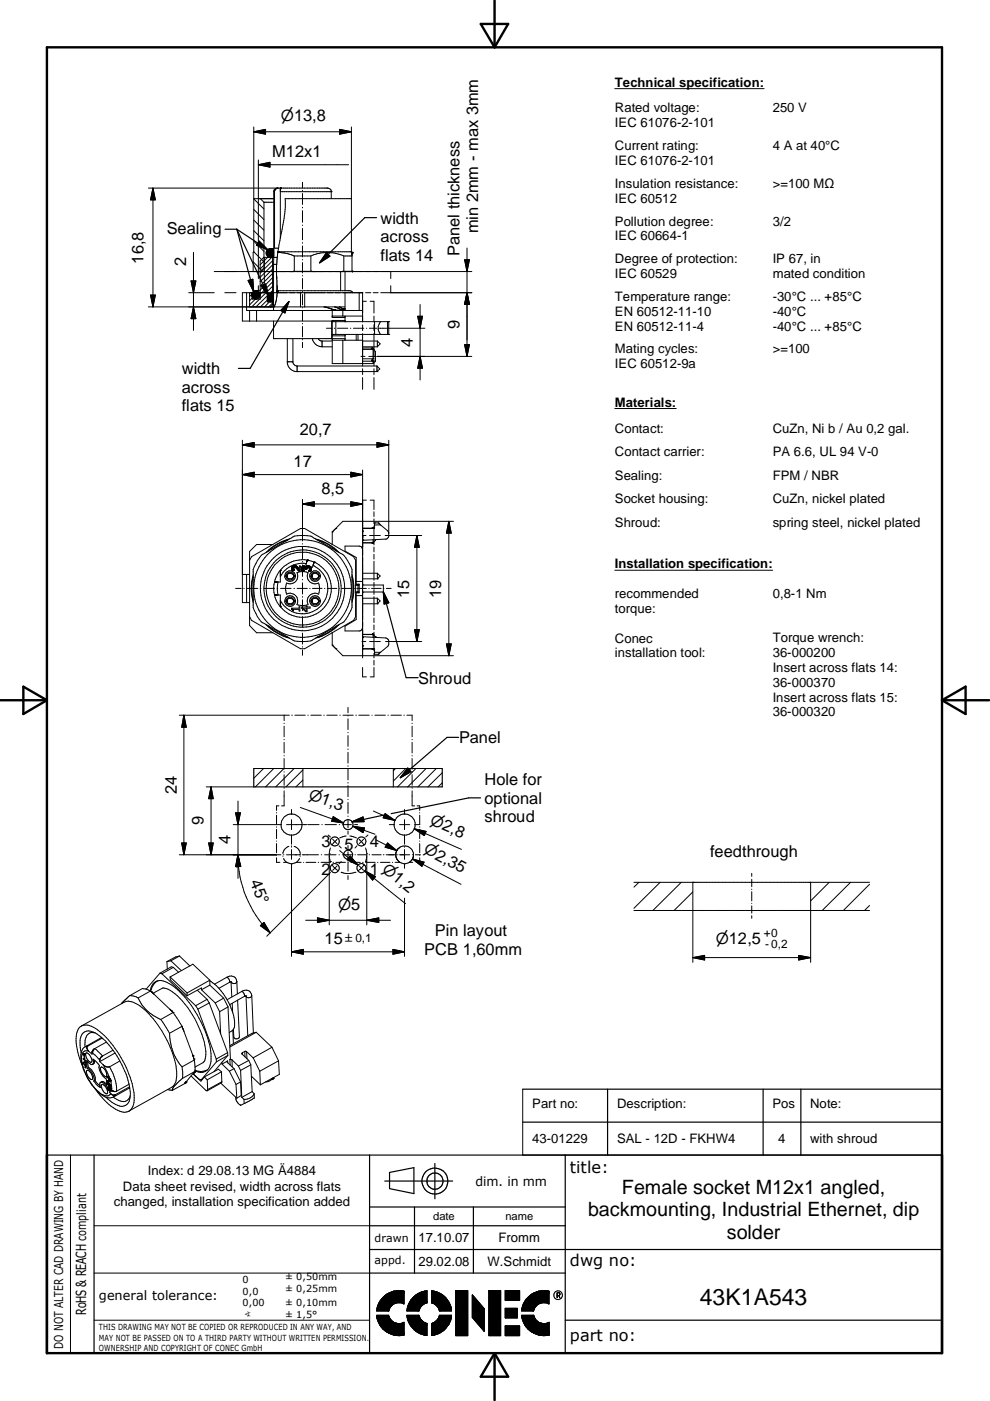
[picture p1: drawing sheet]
<svg xmlns="http://www.w3.org/2000/svg" width="210mm" height="297mm" viewBox="0 0 210 297" stroke-linecap="round" stroke-linejoin="round" font-family="sans-serif">
<defs><g id="words">
<text font-size="4.9" x="148.4" y="276.6">43K1A543</text>
<g font-size="4.2">
<text x="124.7" y="257.9">backmounting, Industrial Ethernet, dip</text>
<text x="131.9" y="253.2">Female socket M12x1 angled,</text>
<text x="154.1" y="262.6">solder</text>
</g>
<g font-size="3.5">
<text x="57.7" y="33.4">M12x1</text>
<text x="80.7" y="47.4">width</text>
<text x="35.3" y="49.5">Sealing</text>
<text x="80.7" y="51.4">across</text>
<text x="101.4" y="49.5" transform="rotate(-90 101.4 49.5)">min 2mm - max 3mm</text>
<text x="30.4" y="55.9" transform="rotate(-90 30.4 55.9)">16,8</text>
<text x="39.5" y="56.3" transform="rotate(-90 39.5 56.3)">2</text>
<text x="80.7" y="55.3">flats 14</text>
<text x="97.5" y="54.3" transform="rotate(-90 97.5 54.3)">Panel thickness</text>
<text x="97.4" y="69.8" transform="rotate(-90 97.4 69.8)">9</text>
<text x="87.5" y="73.6" transform="rotate(-90 87.5 73.6)">4</text>
<text x="38.5" y="79.3">width</text>
<text x="38.5" y="83.3">across</text>
<text x="38.5" y="87.2">flats 15</text>
<text x="63.6" y="92.2">20,7</text>
<text x="62.2" y="99.1">17</text>
<text x="68.2" y="104.8">8,5</text>
<text x="86.8" y="126.7" transform="rotate(-90 86.8 126.7)">15</text>
<text x="93.6" y="126.7" transform="rotate(-90 93.6 126.7)">19</text>
<text x="88.6" y="144.9">Shroud</text>
<text x="97.3" y="157.5">Panel</text>
<text x="102.7" y="166.5">Hole for</text>
<text x="37.5" y="168.4" transform="rotate(-90 37.5 168.4)">24</text>
<text x="102.7" y="170.4">optional</text>
<text x="43.1" y="175" transform="rotate(-90 43.1 175)">9</text>
<text x="48.9" y="179" transform="rotate(-90 48.9 179)">4</text>
<text x="68.2" y="179.5">3</text>
<text x="78.4" y="179.5">4</text>
<text x="102.7" y="174.4">shroud</text>
<text x="68.2" y="185.4">2</text>
<text x="73" y="180.3">5</text>
<text x="78.4" y="185.4">1</text>
<text x="150.6" y="181.7">feedthrough</text>
<text x="53" y="187" transform="rotate(68 53 187)">45°</text>
<text x="68.8" y="200.2">15</text>
<text x="90" y="202.4">PCB 1,60mm</text>
<text x="92.2" y="198.5">Pin layout</text>
</g>
<g font-size="3.4">
<text x="120.8" y="248.7">title:</text>
<text x="120.8" y="268.4">dwg no:</text>
<text x="120.8" y="284.3">part no:</text>
</g>
<g font-size="3.3">
<text x="59.5" y="25.7">⌀13,8</text>
<text x="65.2" y="169.4" transform="rotate(20 65.2 169.4)">⌀1,3</text>
<text x="91" y="174.7" transform="rotate(23 91 174.7)">⌀2,8</text>
<text x="80.8" y="184.6" transform="rotate(39 80.8 184.6)">⌀1,2</text>
<text x="89.6" y="180.7" transform="rotate(28 89.6 180.7)">⌀2,35</text>
<text x="71.7" y="192.9">⌀5</text>
<text x="151.8" y="200.2">⌀12,5</text>
</g>
<text font-size="2.9" x="18.3" y="278.8" transform="rotate(-90 18.3 278.8)">RoHS &amp; REACH compliant</text>
<g font-size="2.8">
<text x="130.3" y="18.4">Technical specification:</text>
<text x="130.3" y="23.8">Rated voltage:</text>
<text x="163.8" y="23.8">250 V</text>
<text x="130.3" y="27">IEC 61076-2-101</text>
<text x="130.3" y="31.8">Current rating:</text>
<text x="130.3" y="35">IEC 61076-2-101</text>
<text x="163.8" y="31.8">4 A at 40°C</text>
<text x="130.3" y="39.8">Insulation resistance:</text>
<text x="163.8" y="39.8">&gt;=100 MΩ</text>
<text x="130.3" y="47.8">Pollution degree:</text>
<text x="130.3" y="43">IEC 60512</text>
<text x="163.8" y="47.8">3/2</text>
<text x="130.3" y="51">IEC 60664-1</text>
<text x="130.3" y="55.8">Degree of protection:</text>
<text x="130.3" y="59">IEC 60529</text>
<text x="163.8" y="55.8">IP 67, in</text>
<text x="163.8" y="59">mated condition</text>
<text x="130.3" y="63.8">Temperature range:</text>
<text x="163.8" y="63.8">-30°C ... +85°C</text>
<text x="130.3" y="67">EN 60512-11-10</text>
<text x="130.3" y="70.1">EN 60512-11-4</text>
<text x="163.8" y="67">-40°C</text>
<text x="163.8" y="70.1">-40°C ... +85°C</text>
<text x="130.3" y="74.8">Mating cycles:</text>
<text x="130.3" y="77.9">IEC 60512-9a</text>
<text x="163.8" y="74.8">&gt;=100</text>
<text x="130.3" y="86.2">Materials:</text>
<text x="130.3" y="91.7">Contact:</text>
<text x="163.8" y="91.7">CuZn, Ni b / Au 0,2 gal.</text>
<text x="130.3" y="96.7">Contact carrier:</text>
<text x="130.3" y="101.7">Sealing:</text>
<text x="163.8" y="96.7">PA 6.6, UL 94 V-0</text>
<text x="163.8" y="101.7">FPM / NBR</text>
<text x="130.3" y="106.7">Socket housing:</text>
<text x="163.8" y="106.7">CuZn, nickel plated</text>
<text x="130.3" y="111.7">Shroud:</text>
<text x="163.8" y="111.7">spring steel, nickel plated</text>
<text x="130.3" y="120.5">Installation specification:</text>
<text x="130.3" y="126.8">recommended</text>
<text x="130.3" y="130">torque:</text>
<text x="163.8" y="126.7">0,8-1 Nm</text>
<text x="130.3" y="136.2">Conec</text>
<text x="163.8" y="136.2">Torque wrench:</text>
<text x="130.3" y="139.4">installation tool:</text>
<text x="163.8" y="139.4">36-000200</text>
<text x="163.8" y="142.5">Insert across flats 14:</text>
<text x="163.8" y="145.7">36-000370</text>
<text x="163.8" y="148.8">Insert across flats 15:</text>
<text x="163.8" y="151.9">36-000320</text>
<text x="112.9" y="235">Part no:</text>
<text x="130.9" y="235">Description:</text>
<text x="163.8" y="235">Pos</text>
<text x="171.8" y="235">Note:</text>
<text x="112.9" y="242.4">43-01229</text>
<text x="130.9" y="242.4">SAL - 12D - FKHW4</text>
<text x="165" y="242.4">4</text>
<text x="171.8" y="242.4">with shroud</text>
<text x="31.4" y="249.1">Index: d 29.08.13 MG Ä4884</text>
<text x="24.1" y="255.6">changed, installation specification added</text>
<text x="26.1" y="252.5">Data sheet revised, width across flats</text>
<text x="88.7" y="263.4">17.10.07</text>
<text x="105.7" y="263.4">Fromm</text>
<text x="88.7" y="268.4">29.02.08</text>
<text x="103.4" y="268.4">W.Schmidt</text>
</g>
<g font-size="2.7">
<text x="100.8" y="251.5">dim. in mm</text>
<text x="21" y="275.7">general tolerance:</text>
</g>
<text font-size="2.6" x="13.4" y="286" transform="rotate(-90 13.4 286)">DO NOT ALTER CAD DRAWING BY HAND</text>
<g font-size="2.5">
<text x="161.9" y="198.6">+0</text>
<text x="162.2" y="201">- 0,2</text>
</g>
<g font-size="2.4">
<text x="73.2" y="199.8">±0,1</text>
<text x="91.9" y="258.6">date</text>
<text x="107.1" y="258.6">name</text>
</g>
<g font-size="2.3">
<text x="79.4" y="263.3">drawn</text>
<text x="79.4" y="268.1">appd.</text>
</g>
<text font-size="2.1" x="51.7" y="279.3">∢</text>
<g font-size="2">
<text x="51.4" y="272">0</text>
<text x="51.4" y="274.5">0,0</text>
<text x="60.5" y="271.5">± 0,50mm</text>
<text x="60.5" y="274">± 0,25mm</text>
<text x="51.4" y="277">0,00</text>
<text x="60.5" y="276.9">± 0,10mm</text>
<text x="60.5" y="279.5">± 1,5°</text>
</g>
<g font-size="1.8">
<text x="21" y="282.1">THIS DRAWING MAY NOT BE COPIED OR REPRODUCED IN ANY WAY, AND</text>
<text x="21" y="284.2">MAY NOT BE PASSED ON TO A THIRD PARTY WITHOUT WRITTEN PERMISSION.</text>
<text x="21" y="286.4">OWNERSHIP AND COPYRIGHT OF CONEC GmbH</text>
</g>
<text font-size="1.7" x="117.9" y="275.2">R</text>
</g></defs>
<g fill="none" stroke="#000" stroke-width=".21">
<path d="M130.3 18.8h31.7M31.5 39.9h38l.6 .2 .1 .3v1.7M32.4 39.9l.5 2.5h-1zM32.4 39.9v25.2M53.8 27.9l2.5-.5v1zM53.8 26.9v26.5M53.8 27.9h20.7M54.8 34.9l2.4-.5v1zM54.8 33.9v25.2M54.8 34.9h19.1M58.8 39.9l-.5 .2-.3 .5M58.8 39.9l-.3 .1"/>
<path d="M59.4 39.9h.1M59.4 39.9v10.6M64.1 38.7v1.1M72 27.4l2.5 .5-2.5 .5zM74.5 26.9v26.5M40.5 59.6h1l-.5 2.5zM41 53.5v16.6M45.4 57.6h54.6M53.7 55.5l1.8 1.8M53.8 53.4l-.1 .1v4.1M53.8 48.9l2.2 2.2M53.8 53.4l2.2 2.1"/>
<path d="M53.8 51.1l2.2 2.2M53.8 46.7l2.2 2.1M53.8 44.4l2.2 2.2M55.2 42.1l.8 .8M56 42.9v13.9l-.8 .8M56 42.9h2M56 54.6v7.5M56.4 53.5l.1 .5 .3 .4M56.5 53.6l.9 1 .3-.1M56.5 53.4l1.1 1.2-2.4 2.4M56.5 53.8l.7 .7M56.5 53.5l.7-.8 .8 .9"/>
<path d="M56.6 53.2l1.2 1.3M56.7 53.1l1.3 1.3M56.7 53l1.3 1.3-.3 .2M56.7 54.6l-1.5 1.5M56.8 54.4l.4 .2M56.8 53l1.2 1M57.1 52.8l.9 1M57.4 52.7l.6 .7M57.6 52.7l-1.1 1.2M57.7 52.7l.3 .3-1.3 1.3M57.7 52.7h-.3l-.9 1M57.7 52.7l.3 .4"/>
<path d="M57.8 54.6v7.6M57.8 59.8l-2.6 2.6M57.8 58.9l-2.6 2.6M57.8 58l-2.6 2.6M57.8 57.1l-2.6 2.6M57.8 56.2l-2.6 2.6M57.8 55.3l-2.6 2.6M57.8 52.8l-1.2 1.2M58 52.9l-1.3 1.3M58 56v9.8M58 56h.7M58 42.1h-4.2l2.2 2.2"/>
<path d="M58 40.6h.2M58 40.6v15.4M58 52.7l-1 .1-.4 .3-.2 .4M58 54.1l-.3 .4M58 53.9l-.6 .7M58 53.7l-.8 .8M58 53.5l-.9 1M58 53.3l-1.2 1.1M58.4 40.2l-.2 .3v12.1h.8M58.5 40v.1M58.5 40.1l-.2 .2M58.5 40h.1"/>
<path d="M58.6 58.4l.2 2.3M58.8 54.6h-2.9l-.7 .7v8.1h-1.7l-.2-1.3M58.9 53.5h.1M58.9 53.5l-.3 2.8 .1 2.5M58.9 53.5l1.8 .2 1.7 .6M58.9 53.4h.1M58.9 53.4v.1M58.9 53.4h15.6M59.4 40h.1M59.4 40.6h10.8M61.8 57.6h.1M61.9 57.6h.1"/>
<path d="M62.1 57.6h4.1M62.4 54.3v3.2M62.4 54.3h3.5M64.1 40.3v.1M64.1 41v2.3M64.1 43.9v.2M64.1 44.7v2.4M64.1 47.7v.1M64.1 48.4v2.4M64.1 51.4v.2M64.1 52.2v2.3M64.1 55v.1"/>
<path d="M64.1 55.7v2.2M64.1 58.4v.1M64.1 59.1v2.2M65.9 57.5h.1M65.9 54.3a8.3 8.3 0 0 1 7 0M65.9 54.3v3.2M70.2 40.6h.1M72.2 57.6v4M72.5 57.6h.1M72.8 57.5h.1M72.9 54.3v3.2M72.9 54.3h1.7"/>
<path d="M73.2 57.6v4M74.5 42.1h-14a35.5 35.5 0 0 1-1.2 9.3l-.4 2M74.5 53.4l.1 .1M74.6 57.6h.1M74.6 57.5h.1M74.6 53.5h.1M74.6 53.6h.1M74.6 53.7h.1M74.6 57.5l-2 .1M74.6 53.5v4.1M82.8 57.6v1.5M98.5 55.1h1l-.5 2.5z"/>
<path d="M99 52.6v23M31.5 65.1h41.7M31.9 62.6h1l-.5 2.5zM40 62.1h5.4M41 65.1l.5 2.5h-1zM47.7 62.1h2.3M52.4 62.1h3.9M52.9 62.1v3M52.9 65.8v2.3M53.3 62.4l-.4 .5M53.4 62.4l1 1 .7-.7M53.4 62.8l.4 .5"/>
<path d="M53.4 62.2l1.2 1.1M53.5 63.2l-.6 .6M53.5 62.1l1.2 1.2M53.6 63l.2 .3M53.6 61.9l1.2 1.3M53.7 61.8l1.2 1.2M53.8 61.8h.1M53.8 61.7l1.2 1.2M54 61.7l1.1 1M54.1 61.6l-.7 .8M54.1 61.6l-.4 .2-.3 .3v.7M54.1 61.6h1.1"/>
<path d="M54.2 61.6l1 1a.91 .91 0 0 1-1.4 .7M54.3 61.6h.1M54.4 61.6l-1 1 .7 .8-1.2 1.2M54.4 61.6l.2 .1M54.4 65.8v2.3M54.4 61.7l.7 .6M54.5 61.7l-1.1 1.1M54.6 61.7l.3 .3M54.7 61.7l-1.2 1.2M54.8 60.6v1.5M54.8 61.8l-1.2 1.3M54.9 62l.3 .4"/>
<path d="M54.9 62l-1.2 1.2M55 63.4l-1.6 1.7M55 62.1l-1.2 1.2M55.1 62.3l-1.1 1M55.2 62.4l-1 1M56.7 62.4h.1M56.7 63.9h.1M56.7 62.4h1.3M56.7 63.9h.2M56.7 63.2l.8 .8 .5-.3M56.7 63.5l.6 .5M56.7 63.6l-1.5 1.5"/>
<path d="M56.7 62.7l-2.4 2.4M56.7 63.5l.5 .4M56.7 63l1 1M56.8 62.9l1 1M56.9 62.1h20.1M56.9 62.7l-.2 .4M56.9 62.8l1.1 1M57 62.7l1 .9-.4 .4M57.1 64l-1 1.1M57.2 62.6l.8 .8-.6 .6M57.2 62.6l-.5 .5M57.4 62.5l.6 .7-.8 .8"/>
<path d="M57.6 62.6l.4 .4M57.7 62.6l-1 .9M57.8 64.6l-.5 .5M57.8 64v.6M57.8 64.6h.2M57.8 64.3l-.8 .8M57.8 61.6l-.7 .6M57.8 60.7l-2.6 2.6M57.8 62.7l-1 1M58 62.8l-1.1 1M58 62.2l-1.3 .1v1.7h1.3M58 68.1v3.7h12.3v-3.7"/>
<path d="M58 62.5h-.7l-.4 .2M58 62.8l-.5-.3-.8 .8M58 62.9l-1 1M58.8 61.6h.1M58.8 61.7h.1M58.8 61.8h.1M58.8 61.9h.1M58.8 62h.1M58.8 60.6l-.1 2.2-.6 2.3M58.8 61.6h15.5l.5 .5M60.9 76.7h.1M60.9 76.7h1.2"/>
<path d="M60.9 71.8v5.2a2.11 2.11 0 0 0 1.8 1.8h17.2M62.1 71.8v5.1l.3 .5 .4 .2h17.1M63 78.8h.1M63 77.6v1.2M63.7 62.1v3M64.1 61.8v.1M64.1 62.4v2.2M64.1 65.2v.1M64.1 65.8v2.2M64.1 68.6v.1M64.1 69.2v2.2M64.1 72v.1"/>
<path d="M64.1 72.6v1.1M64.6 62.1v3M66.3 71.8a2.07 2.07 0 0 0 2 1.7M67.5 71.8l.6 .5h2.3M68.3 72.3v1.2M68.3 73.5h2.1M68.7 65.1l1.7 .4M69.2 69.6h1.2M70.3 65.5v.3M70.4 65.5l.6 .3M70.4 68.2h.1M70.4 65.8v1.5h2.8"/>
<path d="M70.4 71.2h2.8M70.4 71.8h2.8M70.4 68.2h12M70.4 70.9h12M70.4 67h6.5M70.4 72.1h6.5M70.9 69.6h.1M71 65.8h.1M71 65.1l1.6 .7M71 65.8h1.6M71.2 68.2v2.7M71.5 69.6h2.2"/>
<path d="M72 65.1l.6 .3M72.6 65.8h.1M72.6 65.4h.1M72.6 65.4h.6M72.7 65.8v1.2M72.7 72.1v5M73.1 65.4v.4M73.2 68.2h.1M73.2 62.1v3.7M73.2 67v1.2M73.2 70.9v1.2M73.2 67.9h-2.8v9.2h8.7"/>
<path d="M74.3 69.6h.1M74.9 69.6h2.2M75.5 70.9v1.2M75.9 70.9v1.2M76.2 62.1v3.7M76.5 75.6h.9M76.9 65.8h-24.6v-3.7h-.9v6h19M76.9 63.9h.8M76.9 62.1v6.1M76.9 68.9v1.2M76.9 70.7v6.9M76.9 78.2v1.2"/>
<path d="M76.9 76.1h2.2M76.9 74.1h2.2M76.9 73.8h2M76.9 72.3h3.1M76.9 73.5h3.1M77.5 62.1h1.1M77.7 69.6h.1M78.2 75.6h1M78.3 69.6h1.6M78.5 63.9h.8v2.5M78.9 76.5h.1M78.9 73.8h.1"/>
<path d="M78.9 73.8l.7 .7v2.1l-.5 .5M78.9 76.5v.1M78.9 76.6h.1M78.9 73.9h.1M78.9 73.8v.1M78.9 76.2v.3M79 76.2h-.1M79 73.9h.1M79 76.6h.1M79 74h.1M79 73.9v.1M79 76.1h.1"/>
<path d="M79.1 74h.1M79.1 74v2.1M79.1 76.1h.1M79.1 76.5h.1M79.1 74.1h.1M79.1 62.1h1.1M79.1 76.5v.6M79.1 76.1l-.1 .1M79.1 76.5l-2.2 .1M79.3 67v1.2M79.3 68.9v1.2M79.3 70.7v5"/>
<path d="M79.3 76.3v1.3M79.3 78.2v1.2M79.4 75.6h.4M79.4 68.2v2.7M79.9 78.8h.1M79.9 77.6v1.2M79.9 77.6l.6 .6-.6 .6M79.9 75.6h20.1M80 72.3v1.2M80 72.3l.6 .6-.6 .6M80.3 69.6h.6M80.7 68.2a2 2 0 0 0 0 2.7"/>
<path d="M80.7 62.1h19.3M81 69.6h9.1M82.2 68.2v2.7M82.4 68.2h.1M82.4 70.9h.1M82.4 68.2v2.7M82.8 60.6v1.5M88.6 67.1h1l-.5 2.5zM89.1 75.6l.5 2.5h-1zM89.1 64.6v16M98.5 73.1h1l-.5 2.5zM99 62.1l.5 2.5h-1z"/>
<path d="M51.4 94.3l2.5-.5v1zM51.4 93.3v34.5h1.5M51.4 94.3h31M76.9 80.1v2.4M76.9 99.7v39.8M79.3 80.1v2.4M79.9 93.8l2.5 .5-2.5 .5zM82.4 93.3v20.4l-.5 .6-5 .3M130.3 86.6h13.1M51.4 100.6l2.5-.5v1zM51.4 100.6h25.5M52.9 118.8l.4-.8 10.4-5.9h.9l10.4 5.9 .4 .8v12l-.4 .7-10.4 6h-.9l-10.4-6-.4-.7"/>
<path d="M55.4 117.7l5.5-3.1a4.9 4.9 0 0 1 4.3-1 5.7 5.7 0 0 1 2.8 1.3l3.1 1.8a6.1 6.1 0 0 1 3.5 4v8.1l-.2 .7a5 5 0 0 1-2.1 2.7l-5.2 3a3.7 3.7 0 0 1-3.3 .8 4.8 4.8 0 0 1-2.9-1l-4-2.3a5 5 0 0 1-3-3.2l-.2-.7v-8.1l.9-1.8zM57.9 115.4h-3.5l-1.5 1.5v15.7l1.5 1.6h3.5M61.1 114.4a10.7 10.7 0 0 0-4.4 2.6M61.4 114.3a10.8 10.8 0 0 0-5 2.8M62.2 119.9v.1M62.4 119.9h.1M62.5 120h.1M62.6 120h.1M62.6 120h-.5l-.2 .2M64.1 106.8l2.5-.4v1zM64.1 105.9v8.8M64.1 115.3v.1"/>
<path d="M64.1 116v2.4M64.1 119v.2M64.1 119.8v2.4M64.1 106.8h12.8M64.9 119.5a5.2 5.2 0 0 0-5.5 2.8M64.9 119.5v.3l1.4 .5 .1-.4M65.1 119h.1M65.1 118.9h.1M65.2 118.8h.1M65.2 118.7h.1M65.2 118.8l-.3 .7M65.2 118.7v.1"/>
<path d="M65.2 118.7a6.1 6.1 0 0 0-5.8 2.2M65.2 118.7l1.4 .5M66.4 119.9h.1M66.4 119.9a5.4 5.4 0 0 1 1.7 8.5 5.4 5.4 0 0 1-8.7-1.1M66.5 119.6h.1M66.5 119.4h.1M66.5 119.3h.1M66.6 119.2h.1M66.6 119.2a6.1 6.1 0 0 1 2.4 9.2 6.1 6.1 0 0 1-9.6 .3M66.6 119.2l-.2 .7M66.9 114.3a10.6 10.6 0 0 1 5 2.8M67.2 114.4l.7 .3a9.3 9.3 0 0 1 3.7 2.3"/>
<path d="M70.4 112.8h.1M70.4 112.8v2.6M71.2 112.1h.1M71.2 112.1l-.8 .7M74.4 106.4l2.5 .4-2.5 .6zM74.4 100.1l2.5 .5-2.5 .5zM76.8 113.5h.8M76.9 112.6h.1M76.9 114.5h.1M76.9 112.1h.1M76.9 113.8h.1M76.9 116.5a.72 .72 0 0 0-.7-.7h-3v1l2.3 1.4v5.8"/>
<path d="M76.9 115.1h2.2M76.9 115.1h2.1M76.9 112h2M76.9 106h.8M78.4 113.5h.9M78.5 106h.8v2M78.9 112h.1M79 115.1h.1M79 112h.1M79 112v.1M79.1 114.5v.6M79.3 108.5v1"/>
<path d="M79.3 110v1M79.3 111.5v4M79.3 116v1M79.3 117.5v1M79.3 119v4M79.4 110.9h.1M79.4 110.9v1.2h-2.5M79.4 113.5h1.2M79.4 111.3h1.3M79.4 110.9h.8M79.6 114.4l-.5 .7M80.2 110.9h.1"/>
<path d="M80.2 110.9l.5 .4M80.7 111.3l1.5 1.2 .2 .4M81.7 113.5h7.7M88.4 113.5l.5 2.5h-1zM88.4 113.5v22.5M95.2 110.5l.5 2.5h-1zM95.2 110.5v28.5M96.1 110.5h-23.4l-2.3 2.3M50 124.8h1.1M51.4 121.8h1.5M51.7 124.8h.1M52.3 121.8v6"/>
<path d="M52.4 124.8h2.3M53.7 122.3l-.3 2.1 .3 2.9M53.7 121.9a10 10 0 0 0 0 5.8M55.2 124.8h.1M55.9 124.8h2.3M56.4 132.5a11.2 11.2 0 0 0 5 2.8M56.7 132.6a10.7 10.7 0 0 0 4.4 2.5M58.2 126.2h.1M58.2 123.4h.1M58.2 126.2h1.2v2.5M58.3 126.2h.1M58.3 123.4h.1"/>
<path d="M58.4 123.4h.1M58.5 126.2h.1M58.5 123.4h.1M58.8 124.8h.1M59 123.4l-.2 1.1 .2 1.7M59.4 120.9h.1M59.4 128.5h.1M59.4 128.7h.1M59.4 120.9v2.5h-1.2M59.4 120.9a6 6 0 0 0 0 7.8M59.5 124.8h2.2M60.7 127.4h.1"/>
<path d="M60.7 127.5h.1M60.7 122.1h.1M60.7 122.2h.1M60.7 127.5a.82 .82 0 0 0 .8 .5 .82 .82 0 0 0 .8-.5M60.7 127.4a.81 .81 0 0 1 1.3-.4l.3 .4M60.7 122.1a.8 .8 0 0 1 .8-.6 .8 .8 0 0 1 .8 .6M60.7 122.2a.82 .82 0 0 0 .8 .5 .82 .82 0 0 0 .8-.5M61.8 129.2h.1M61.8 129.2v-.3h1.6v-.2h.2v.8h-.2v-.3h-1.2v.3l-.2-.2M61.8 129.2h.2M61.8 120.8h.1M61.8 120.7h.1"/>
<path d="M61.8 120.6h.1M61.8 120.5h.1M61.8 120.4h.1M61.9 120.9h.1M61.9 120.8h.1M61.9 120.8v.1M61.9 129.2h.1M61.9 120.1h.1M61.9 120.1l-.1 .7M61.9 120.9h.3M62 129.3h.1M62 129.2h.1"/>
<path d="M62 129.2v.1M62.1 129.5h.1M62.1 120h.1M62.1 120.5h.1M62.1 120.6h.1M62.1 120.7h.1M62.1 120.4h.1M62.1 120.7v.2M62.1 120.4v.3M62.1 120.8h.1M62.1 120.9h.1M62.1 120.3h.1"/>
<path d="M62.1 120.3v.1M62.2 120.9h.1M62.2 120.2h.1M62.3 120.2h.1M62.3 127.4h.1M62.3 127.5h.1M62.3 122.1h.1M62.3 122.2h.1M62.3 124.8h.1M62.4 120.2h.1M62.5 120.2h.1M62.5 120.2l-.4 .1"/>
<path d="M62.5 120.2l.2 .1M62.6 120.3h.1M62.6 120l.1 .1M62.7 120h.1M62.7 120.3h.1M62.7 120.3l.1 .1M62.7 120.1h.1M62.7 120.4h.1M62.8 120.4l.2 .2M62.8 120.1h.1M62.8 120.1l.1 .1M62.9 120.2h.1"/>
<path d="M62.9 120.2v.1M62.9 120.3h.1M62.9 120.3l.2 .1M62.9 121.4a3.1 3.1 0 0 1 2.4 0 1.65 1.65 0 0 0 .3 1.9 1.65 1.65 0 0 0 2 .3 3.8 3.8 0 0 1 0 2.4 1.65 1.65 0 0 0-2 .3 1.65 1.65 0 0 0-.3 1.9l-1.2 .2-1.2-.2a1.62 1.62 0 0 0-.2-1.9 1.62 1.62 0 0 0-2-.3v-.4a3.1 3.1 0 0 1 0-2 1.63 1.63 0 0 0 2-.3 1.63 1.63 0 0 0 .2-1.9zM63 120.3h.1M63 120.6h.1M63 120.6l.1 .1M63 124.8h2.2M63.1 120.4h.1M63.1 120.7h.1M63.1 120.4l.3 .4M63.1 120.7l.1 .1"/>
<path d="M63.1 120.8h.1M63.2 120.5h.1M63.2 120.8h.1M63.2 120.8v.1M63.2 120.9h.1M63.2 120.9l.1 .1M63.3 120.7h.1M63.3 121h.1M63.4 120.8h.1M63.4 120.8l.1-.8h.2l-.1 1.1-.3-.1M64 120.6h.1M64 120.5h.1"/>
<path d="M64 120.4h.1M64 120.8h.1M64 120.7h.1M64 128.7h.9v-.2h.2v.2h.6v.2h-.6v.8h-.2l-.9-.8zM64 120.8l.1 .3 .2-.1M64 120.4v.4M64 120.3h.1M64 120.9h.1M64 120.3v.1M64 120.2h.1M64.1 120.2h.1M64.1 121h.1"/>
<path d="M64.1 120.2l-.1 .1M64.1 120.5h.1M64.1 120.6h.1M64.1 120.1h.1M64.1 120.7h.1M64.1 122.9h.1M64.1 123.6v2.3M64.1 126.5v.1M64.1 127.2v2.3M64.1 130v.1M64.1 130.7v2.3M64.1 133.6v.1"/>
<path d="M64.1 134.2v2.4M64.1 137.1v.1M64.1 137.8v1.1M64.1 120.1v.1M64.2 120.4h.1M64.2 120.5h.1M64.2 120.1h.1M64.2 120.7h.1M64.2 120.8h.1M64.2 120.4v.1M64.2 120.7v.1M64.2 120.9h.1"/>
<path d="M64.2 128.9h.7v.6zM64.2 120.8l.1 .2M64.2 120.1h.3M64.3 120.3h.1M64.3 120.9h.1M64.3 121h.1M64.3 120.3l.3 .1M64.3 120.3l-.1 .1M64.3 120.1h.1M64.4 120.3h.1M64.4 120.1h.1M64.5 120.3h.1"/>
<path d="M64.5 120.1h.1M64.5 120.1l.2 .1M64.6 120.4h.1M64.6 120.1h.1M64.6 120.4l.1 .2M64.6 120.4l.1 .1M64.7 120.5h.1M64.7 120.2l.1 .1M64.7 120.6h.1M64.7 120.2h.1M64.7 120.3h.1M64.7 120.2v.1"/>
<path d="M64.8 120.3h.1M64.8 120.3v.1M64.8 120.4h.1M64.9 120.3h.1M64.9 120.2h.1M64.9 120.5h.1M64.9 120.6h.1M64.9 120.1l-.1 .2M64.9 120.5v.2h-.2v-.1M64.9 120.4h.1M64.9 120.1h.1M64.9 120.4v.1"/>
<path d="M64.9 120.1v.1M65 120.4h.1M65 120.1h.1M65 120.1h-.1M65 120.3h.1M65.1 120.3l-.1 .1M65.1 120.3h.3M65.1 120.3h.1M65.1 120h.1M65.1 120l-.1 .1M65.1 120h.3M65.2 120.3h.1"/>
<path d="M65.2 120h.1M65.3 120h.1M65.3 120.3h.1M65.4 120.3h.1M65.4 120h.1M65.4 120l.1 .1M65.4 120.1h.1M65.5 120.4h.1M65.5 120.3h.1M65.5 121.1h.1M65.5 121h.1M65.5 120.1h.1"/>
<path d="M65.5 120.3v.1M65.5 121.1h.2M65.5 120.9h.1M65.5 120.4l.1 .1M65.6 120.4h.1M65.6 120.8h.1M65.6 120.8l-.1 .3M65.6 120.6h.1M65.6 120.5h.1M65.6 120.7h.1M65.6 120.1h.1M65.6 120.5v.3"/>
<path d="M65.7 120.2h.1M65.7 120.2v.1M65.7 124.8h.1M65.7 121h.1M65.7 121.1h.1M65.7 120.3h.1M65.7 120.3l.1 .2M65.7 121v.1M65.8 120.8h.1M65.8 120.9h.1M65.8 120.4h.1M65.8 120.8v.1"/>
<path d="M65.8 120.9l-.1 .1M65.8 120.6h.1M65.8 120.7h.1M65.8 120.5h.1M65.8 120.5v.3M66 122.1h.1M66 122.2h.1M66 127.4h.1M66 127.5h.1M66 127.4l.5-.5h.6l.5 .5M66 122.2a.83 .83 0 0 0 .8 .5 .83 .83 0 0 0 .8-.5M66 127.5a.83 .83 0 0 0 .8 .5 .83 .83 0 0 0 .8-.5"/>
<path d="M66 122.1a.8 .8 0 0 1 .8-.6 .8 .8 0 0 1 .8 .6M66.3 124.8h2M67.6 122.2h.1M67.6 127.5h.1M67.6 127.4h.1M67.6 122.1h.1M68.8 124.8h.1M69.4 124.8h2M70.4 134.2v2.6M70.4 136.8h.1M70.4 136.8l2.3 2.2h23.4M71.2 137.5h.1"/>
<path d="M71.6 132.6a10.5 10.5 0 0 1-4.4 2.5M71.9 132.5a11 11 0 0 1-5 2.8M71.9 124.8h.1M72.5 124.8h2M74.6 121.9l.2 .7a10.4 10.4 0 0 1-.2 5.1M74.6 122.3l.3 2.1-.3 2.9M75.1 124.8h.1M75.4 126.3h1.5M75.4 123.3h1.5M75.4 125.5h.7v.2M75.5 125.5v5.9l-2.3 1.4v1h3.1l.4-.2 .2-.6M75.5 123.9h.7v1.8h-.7"/>
<path d="M75.6 124.8h2.1M75.9 124h.1M75.9 125.5h.1M75.9 123.9v1.8M76.1 123.9v.1h-.7M76.8 136h.8M76.9 137.5h.1M76.9 135.1h.1M76.9 136.9h.1M76.9 135l5.2 .4 .3 .4-.1 1.1-1.6 1.4M76.9 137.5h2.5v1.2h.8M76.9 134.5h2.2"/>
<path d="M76.9 137.6h2.1M76.9 134.5h2.1M76.9 121.5h3.1M76.9 122.7h3.1M76.9 126.8h3.1M76.9 128h3.1M76.9 124h4.4v1.5h-4.2l-.2 .1M78.2 124.8h.1M78.4 136h.9M78.8 124.8h2M78.9 134.5h.1M79 137.6h.1"/>
<path d="M79 137.5h.1M79 134.5h.1M79 137.5v.1M79.1 134.5h.1M79.1 134.5v.6M79.1 134.5l.5 .5M79.3 123.5v1M79.3 125v1M79.3 126.5v4M79.3 131v1M79.3 132.5v1M79.3 134v4"/>
<path d="M79.3 138.5v1M79.3 140v1M79.4 136h1.2M79.4 138.3h1.3M79.6 135h.1M79.6 135v.1M80 122.7h.1M80 128h.1M80 121.5v1.2M80 126.8v1.2M80 121.5l.6 .6-.6 .6M80 126.8l.6 .6-.6 .6"/>
<path d="M80.2 138.7h.1M80.7 138.3l-.5 .4M81.3 124.8h.1M81.7 136h7.7M81.9 124.8h1M87.9 133.5h1l-.5 2.5zM94.7 136.5h1l-.5 2.5zM130.3 120.9h33.5M38 151.6h23.3M39 151.6l.5 2.6h-1zM39 151.6v29.6M60.2 151.6v1.2"/>
<path d="M60.2 153.3v.1M60.2 154v2.2M60.2 156.8h.1M60.2 157.4v2.2M61.8 151.6h.2M62.5 151.6h2.2M65.3 151.6h.1M65.9 151.6h2.2M68.7 151.6h.1M69.3 151.6h2.2M72.1 151.6h.1M72.7 151.6h2.2"/>
<path d="M73.8 150v1.1M73.8 151.7v.1M73.8 152.4v2.3M73.8 155.3v.1M73.8 156v2.2M73.8 158.8v.1M73.8 159.5v2.3M75.4 151.6h.2M76.1 151.6h2.2M76.9 141.5v2h.8M78.9 151.6h.1M79.3 141.5v2h-.8"/>
<path d="M79.5 151.6h2.2M82.3 151.6h.1M82.9 151.6h2.2M85.6 151.6h.1M86.3 151.6h1.1v1.2M87.4 153.3v.1M87.4 154v2.2M87.4 156.8h.1M87.4 157.4v2.2M38.5 178.7h1l-.5 2.5zM43.7 166.8h10.1M44.2 178.7h1l-.5 2.5z"/>
<path d="M44.7 166.8l.5 2.5h-1zM44.7 166.8v14.4M49.4 174.8h10.2M50 172.3h1l-.5 2.5zM50.5 169.8v16.4M53.8 162.9h40M55.9 162.9l-2.1 2.1M58 162.9l-3.9 3.9M58.6 172.3v.1M58.6 172.8v2M58.6 175.3v.1M58.6 175.9v1.9"/>
<path d="M58.6 178.3v.1M58.6 178.9v1.9M59.1 170.9h-.5v.9M60.2 162.9l-3.9 3.9M60.2 160.2v.1M60.2 160.8v2.3M60.2 163.6v.1M60.2 164.3v2.2M60.2 167v.1M60.2 167.7v3.2h-.5M60.7 174.8h4.3M61.3 179.5l-1.1 .7-.2 .8"/>
<path d="M61.8 179.4h.1M61.8 171.6v1.1M61.8 173.8v2.1M61.8 177v2M61.8 179.5v.1M62.4 179.5l.8 .4 .5 1.1M62.4 162.9l-3.9 3.9M63.7 171.2l9.2 3.3M64.2 162.9v3.9M64.2 165.4l-1.5 1.4M64.2 163.2l-3.6 3.6M65.2 174.8h2.4"/>
<path d="M68.2 174.8h.1M68.9 174.8h2.4M69.6 177l.5 .5M70.1 179.8l-.3 1.2M70.5 177.9l1 1M70.7 173.1l2.2 1.4-2.6-.4zM71.5 178l-1.1 1.1M71.9 179.3l.4 .5M71.9 174.8h.1M72.6 174.8h1.9M73.4 177.2l-1.4 .5M73.8 162.3v.2"/>
<path d="M73.8 163.1v2.3M73.8 165.9v.1M73.8 166.6v2.3M73.8 169.5h.1M73.8 170.1v2.4M73.8 173v.1M73.8 173.7v1.8M73.8 176.2v.7M73.8 179.3v.6M74.2 177.2l1.4 .5M74.8 175.2l2.5 .4-.3 .9zM74.8 175.2l4.7 1.7"/>
<path d="M75.2 174.8h.6M75.7 179.3l-.4 .5M76.2 178l.4 .4M76.6 178.4l.5 .7M76.6 178.4l-.4 .5M77.1 177.9l-.5 .5M77.1 179.1h.1M77.5 179.8l.3 1.2M78 177l-.4 .5M79.2 172l4.5 1.9M79.7 178.1l4.4 2.2M81.7 172.5l2 1.4-2.5-.5z"/>
<path d="M82.2 178.7l1.9 1.6-2.4-.7zM82.5 174.8h1.1M83.4 162.9v3.9M83.9 162.9l-.5 .5M84.7 174.8h2.2M84.8 179.6l-.5 .4-.4 1.1M85.8 171.6v1.1M85.8 173.8v2.1M85.8 177v2M85.8 179.5v.1M86 162.9l-2.6 2.7M87.4 160.2v.1"/>
<path d="M87.4 160.8v2.3M87.4 163.6v.1M87.4 164.3v2.2M87.4 167v.1M87.4 167.7v3.2h.5M87.8 175.7l2.5 .6-.3 .9zM87.8 175.7l10 4.4M87.9 174.8h1.1M88.2 162.9l-3.9 3.9M88.4 170.9h.6v.9M89 172.3v.1M89 172.8v2"/>
<path d="M89 175.3v.1M89 175.9v1.9M89 178.3v.1M89 178.9v1.9M90.3 162.9l-3.9 3.9M92.5 162.9l-3.9 3.9M93.8 166l-.9 .8M93.8 163.8l-3.1 3M38 181.2h21.6M50.4 181.2l.7 2.5-1 .1zM50.4 181.2a23.5 23.5 0 0 0 6.9 16.6M50.5 181.2l.5 2.5h-1z"/>
<path d="M55.2 196.3l.8-.7 1.3 2.2zM58.6 181.9v.9h.8M58.6 181.3v.1M60 181.5v.1M60.1 182.8h.7M60.1 181.2h.1M60.2 182l.6 .8M60.7 181.2h3.1M60.8 182.8a1.79 1.79 0 0 0 2 0M61.8 180.1v2.1M61.8 183.1v19.7M62.8 182.8h1"/>
<path d="M63.5 182l-.7 .8M63.7 181.5l-.1 .1M64.1 181.2h3.4M64.3 182.8h.1M64.8 195.1h18M64.9 182.8h2.1M67.3 194.6l2.5 .5-2.5 .5zM67.5 182.8h.1M68.1 182.8h2M68.1 181.2h.1M68.8 181.2h2.4M69.8 181h.1"/>
<path d="M69.8 181.4l.3 1.3M69.8 181.2v14.9M70.1 182.7h.1M70.1 185l-13.5 13.5M70.4 183.4l1.2 1.2M70.6 182.8h.1M71.2 182.8h2M71.5 183.6l-1 .9M71.9 181.2h.1M72 180.3l3.9 3.1M72.3 185h.1M72.3 185l1.3 .2"/>
<path d="M72.3 182.7l-.4 .4M72.6 181.2h2.2M73.6 185.2h.1M73.7 182.8h.2M73.8 180.6v1.5M73.8 182.5v.1M73.8 183v1.7M73.8 185.2h.1M73.8 185.6v.9M74 185.2h.1M74.3 181.5l1.6 1.9-2.3-1.1zM74.4 182.8h2"/>
<path d="M75.3 185h.1M75.3 181.2h.1M75.3 185l-1.3 .2M75.3 182.7l.4 .4M75.8 181.2h2v14.9M76.2 183.6l.9 .9M76.9 182.8h.1M77.1 183.4h.1M77.1 183.4l-1.1 1.2M77.4 184.7l2.2 1.1-.6 .8zM77.4 184.7l1.9 1.5M77.4 184.7l8.6 6.9"/>
<path d="M77.5 182.7h.1M77.5 182.8h2M77.6 185l.4 .5M77.8 195.1l2.5-.5v1zM77.8 181h.1M77.8 181.4l-.3 1.3M78.3 181.2h.1M78.9 181.2h1.9M80.1 182.8h.1M80.6 182.8h2.1M81.3 181.2h.1M81.9 181.2h1.9"/>
<path d="M83.2 182.8h.1M83.8 182.8h1M83.9 181.1a1.89 1.89 0 0 1 2.4-1.7 1.89 1.89 0 0 1 1.2 2.7M83.9 181.1v.4M83.9 181.4a1.86 1.86 0 0 0 .9 1.4M83.9 181.7l.4 .7 .5 .4M84.1 181.2h.1M84.3 181.2h.1M84.7 181.2h2.2M84.8 182.8l.3 .2a1.62 1.62 0 0 0 1.7-.2M85.8 180.1v2.1M85.8 183.1v1"/>
<path d="M85.8 190.4v12.4M86.8 182.8h.7M87.4 181.2h.1M87.5 182.1l2.4 .7-.4 .9zM87.5 182.1l-.7 .7M87.5 182.1l10.2 5.4M87.7 181.4l-.3 .8-.6 .6M88.1 181.2h1.1M89 181.9v.9h-.7M89 181.3v.1M134.4 193h50M134.4 187.1h50"/>
<path d="M135.5 187.1l-1.1 1M140 187.1l-5.6 5.5M144.4 187.1l-6 5.9M146.9 187.1h.1M146.9 193h.1M146.9 187.1v16.9M146.9 189.1l-4 3.9M159.4 185.2v.6M159.4 186.4v1.6M159.4 188.5v.1M159.4 189.1v1.9M159.4 191.5v.1"/>
<path d="M159.4 192.1v1.5M159.4 194.1v.6M171.9 187.1v16.9M175.8 187.1l-3.9 3.9M180.3 187.1l-6 5.9M184.4 192l-1.1 1M184.4 187.5l-5.6 5.5M17.2 217.6l9.1-5.1a3.3 3.3 0 0 1 3.4 .8 22.3 22.3 0 0 1 7.8 13.9l-.2 2-.7 1.2-9.3 5.2M20.1 219a1.68 1.68 0 0 0-2.1 2v1M21.5 220l-3.4 1.9M27.6 211.1l-1.8 1.7M27.6 211.1l.9 .1 .8 .4"/>
<path d="M29.3 211.6a9 9 0 0 0 4.8 4.6M31.9 210.1a2.2 2.2 0 0 1 1.2-2 2.2 2.2 0 0 1 2.3 .2 12.4 12.4 0 0 1 3.8 3.1 23.5 23.5 0 0 1 5.5 12 5.5 5.5 0 0 1-.3 2.8 2.1 2.1 0 0 1-3.1 .9M31.9 210.1l-1.7-.5-2.6 1.5M31.9 210.1l-2.6 1.5M31.9 210.1l.1 .1M32 210.2h.1M32 210.2l.3 .2M32.2 210.4h.1M32.3 210.4h.1M32.3 210.4l.1 .2M32.4 210.6l1.9-1a2.95 2.95 0 0 1 2.8 1.1 20.4 20.4 0 0 1 6.5 12.3v1l-.3 1-1.9 1.2M32.4 210.6l3.6 3.4"/>
<path d="M32.4 210.6h.1M33.5 207.9a3 3 0 0 0-1.5 2.3M33.9 206.3l-2.9 3.4M33.9 206.3l.4 .2M34.1 216.2l1.8 2.9M34.3 206.5l7.2 6.7M35.4 203.9l.1 1.6M35.9 219.1a11.3 11.3 0 0 0 2.7 7.1M36 214h.1M36.1 214l.5 .5M36.1 207.1l4.8-2.7 3.6 3.4M36.1 207.1v.6l3.6 3.4"/>
<path d="M36.1 207.1l3.6 3.4M36.2 214.1v.1M36.2 203.7l2.2 2.1M36.2 203.7l-.8 .2M36.3 214.3h.1M36.4 214.4h.1M36.6 214.6l.1 .1M36.6 214.5v.1M36.7 214.7h.1M36.7 214.7l1.9 2.9M36.7 214.7l-2.6 1.5M36.7 205.1l-.4-.1-2.4 1.3"/>
<path d="M36.7 205.1l1.1 1M36.7 205.1l-2.4 1.4M38.1 202.7l-.9 .2-1.8 1M38.1 202.7l2.2 2.1M38.1 202.7l-1.9 1M38.6 217.6l-2.7 1.5M38.6 217.6l.1 .3M38.7 217.9h.1M38.7 217.9l.1 .3M38.7 218h.1M38.8 218.1l2.1 5.7M39.7 210.5v.6"/>
<path d="M41.5 213.2l.5 .8M41.8 209.9l2.1 2M42 214l3.8 10.5M42.7 209.8l2.9 2.8M42.7 209.8v-.3l-3 1.6M43.9 211.9l.5 .7M43.9 211.9l-2.4 1.3M44.4 212.6l3.9 10.6M44.4 212.6l-2.4 1.4M44.5 207.8v1.1M44.5 208.9l2.9 2.7M44.5 208.9l-1.8 .9"/>
<path d="M44.5 207.8l-4.8 2.7M44.5 208l1 .7M45.5 208.7a12.8 12.8 0 0 1 4.2 8.8 1.57 1.57 0 0 1-1.1 1.4M45.6 212.6l1 1.9M46.6 214.5l.2 4.7M47.4 211.6l.9 1.9M47.4 211.6l-1.8 1M48 207.2a.83 .83 0 0 1 .6 1.1M48 207.2a1.33 1.33 0 0 1 2.2 .9M48 207.2l-2.5 1.5M48.3 213.5l.6 11.1-.2 .1M48.3 213.5l-1.7 1"/>
<path d="M48.6 208.3l-2.2 1.2M49.1 208.2l-.5 .1M49.2 212.7l.1 1.8M49.4 218.4l.1 2.9M50.2 208.1l-.4 .4-.7-.1-.1-.2 .1 3.2M50.2 208.1l.1 2.6M50.4 212l.4 7.8a.63 .63 0 0 1-.6 .5 .63 .63 0 0 1-.6-.4l-.1-1.7M51.2 210.2a1.3 1.3 0 0 1 1.4-.2 1.3 1.3 0 0 1 .8 1.1M51.2 210.2a.82 .82 0 0 1 .6 1M51.2 210.2l-3.1 1.8M51.8 211.2l-3.1 1.8M52.2 211.1l.3 8.5"/>
<path d="M52.2 211.1l-.4 .1M52.2 211.1v.1M53.4 211.1a.65 .65 0 0 1-.6 .4 .65 .65 0 0 1-.6-.4M53.4 211.1l.3 7.9M54.3 218.9l-.8 .2-4.8 2.6M54.3 218.9l-5.6 3.1M54.3 218.9l3.4 3.1M61.8 201.8l2.5-.5v1zM61.8 201.8h24M83.3 201.3l2.5 .5-2.5 .5zM146.9 203l2.5-.4v.9zM146.9 203h25"/>
<path d="M169.3 202.6l2.6 .4-2.6 .5zM17.2 223.3a4.6 4.6 0 0 1 .5-4.3 2.59 2.59 0 0 1 3.3 .5 19.1 19.1 0 0 1 6.6 12.4v.9a1.85 1.85 0 0 1-1.1 1.6 1.85 1.85 0 0 1-1.9-.2l-2.2-1.6M17.4 225.8a11.7 11.7 0 0 1-1.1-7 2.08 2.08 0 0 1 3.5-1 16.4 16.4 0 0 1 5.5 5.8 24.5 24.5 0 0 1 2.9 6.8 5.9 5.9 0 0 1-.3 4.7 2.21 2.21 0 0 1-3 .3 12.3 12.3 0 0 1-4.5-4.3M17.6 225.5v-.2l.4-.2 .2 .1 .1 .9h-.1M17.6 225.5l.4 .4M17.6 223.4h.1M17.6 223.4l.1 .1M17.6 223.4v.2M17.6 223.6l.2 .1M17.7 223.5h.1M17.7 224.5v-.1l.2 .2M17.7 225.4l.3 .4"/>
<path d="M17.7 223.5l-.1 .1M17.7 223.6h.1M17.7 223.5v.1M17.7 224.5h.1M17.8 225.2v.1M17.8 223.7l.1 .9M17.8 225.3l-.2 .2M17.8 225.3h.1M17.8 223.5h.1M17.8 223.5l.4 1.5-.5-.5M17.9 223.5l-.1 .1M17.9 223.6l-.1 .1"/>
<path d="M18 224.5l-.1 .1M18 225.3v.5M18 225.9v.4M18 225.3l.1-.1-.4 .2M18 225.3l-.3 .1M18.1 221.9a2.83 2.83 0 0 0-.8 3.3 13.2 13.2 0 0 0 2.2 4.8 5.9 5.9 0 0 0 3.8 2.8l.8-.2M18.2 225.7l-.2 .1M18.2 225.8l-.2 .1M18.2 226.2l-.2 .1M18.2 226.1v.3l-.2-.1M18.2 223.3a1.78 1.78 0 0 1 1.3 1.7l-.2 .2a1.66 1.66 0 0 1-1.1-1.9zM18.2 226v.1"/>
<path d="M18.4 226.9h.1a1.62 1.62 0 0 1 1 2 1.67 1.67 0 0 1-1.1-2zM18.5 222.4l.3 .5M18.5 222.3v.1M18.5 226.5a2.86 2.86 0 0 1 1.4 2.7M18.6 221.8l-.2 .2 .1 .3M18.6 225l.2 1.3M18.6 221.8l-.5 .1M18.8 226.3a2.86 2.86 0 0 1 1.4 2.8M18.8 226.3l-.3 .2M18.8 222.9a1.1 1.1 0 0 0-1.5 1.2 10.3 10.3 0 0 0 4.6 8.1l.8 .2 .8-.5M18.8 222.9l.7 .6 .1-.6M19.5 223.2h.1"/>
<path d="M19.5 223.2l1.7 1.6M19.6 222.9h.1M19.6 222.8h.1M19.6 225.7l.2-.4-.1-.8 1.4 1.4a2.57 2.57 0 0 0 1.4 2.8l.1 1.6-.5-.6-.7-.3-.2 .3 .1 .9-.5-.3-.9-1.1M19.6 222.8v.1M19.6 225.7h-.3l-.9-.9 .1 1.7M19.7 222.7h.1M19.7 222.7l-.1 .1M20 222.4h.1M20 224.8v.5l-.4 .4M20.1 222.3l-.4 .4M20.1 222.3l1.6 1.6"/>
<path d="M20.2 229.1l-.3 .1M20.2 229.1l1 1.2M21.2 225.1l.6 .6M21.3 224.2l-.1 .9M21.3 226.4a.74 .74 0 0 1 1.1 .6l.2 .9-.1 .3a1.82 1.82 0 0 1-1.2-1.8zM21.3 224.2h.1M21.3 229.5a.83 .83 0 0 1 1.3 .5M21.5 230h.1a1.6 1.6 0 0 1 1.2 1.7l-.1 .2a1.82 1.82 0 0 1-1.2-1.9zM21.5 224h.1M21.5 224l-.1 .2M21.7 220.1l-3.1 1.7M21.7 223.9l-.2 .1"/>
<path d="M21.8 225.7l.3 .5a10 10 0 0 1 1.6 4.9M21.8 225.7l.6 .4M22.4 226.1h.1M22.4 226.1l.8 .1M22.6 220.9l-2.5 1.4M22.7 229.6h.1M22.7 229.2h.1M22.7 229.3l.6 .7-.5-.7M22.7 229.8h.1M22.7 229.2v.1M22.7 229.6v.2M22.7 229.2h.2"/>
<path d="M22.7 230.6h.1M22.7 230.5h.1M22.7 230.8h.1M22.7 229.7h.1M22.7 228.2h.1M22.7 228.4h.1M22.7 228.2v.2M22.7 229.6v.1M22.7 230.5v.3M22.7 228.2l.1 .1M22.8 230.6h.1M22.8 230.8h.1"/>
<path d="M22.8 229.7h.1M22.8 228.3h.1M22.8 229.2h.1M22.8 230.6v.1M22.8 230.7h.1M22.8 230.9h.1M22.8 229.8h.1M22.8 229.3h.1M22.8 228.4h.1M22.8 229.8l.3 .2M22.8 229.7l.1 .1M22.8 230.8v.1"/>
<path d="M22.8 230.7l.1 .1M22.8 228.4l.1 .1M22.8 230.7l-.1 .1M22.9 230.8h.1M22.9 230.9h.1M22.9 229.7h.1M22.9 229.9h.1M22.9 229.3h.1M22.9 228.3h.1M22.9 228.5h.1M22.9 229.2h.1M22.9 230.9l.2 .1"/>
<path d="M22.9 229.7l-.2 .1M22.9 228.3l-.2 .1M22.9 230.8v.1M22.9 229.2l-.2 .1M22.9 231h.1M22.9 229.8h.1M22.9 228.4h.1M22.9 228.5l.1 .1M22.9 230.9l.1 .1M22.9 230.4h.2M22.9 228.3v.1M22.9 231l.2 .1"/>
<path d="M22.9 229.8h-.1M22.9 228.4h-.1M23 230h.1M23 230.3h.1M23 230.5h.1M23 230.9h.1M23 231.1h.1M23 229.8h.1M23 228.4h.1M23 228.6h.1M23 229.1h.1M23 229.8v.2"/>
<path d="M23 230.3v.2M23 230.3l-.1 .1M23 230.5h.3M23 229.9h.1M23 229.3h.1M23 228.5h.1M23 230.3h-.1v.1M23 230.4h.2M23.1 230.1h.1M23.1 230h.1M23.1 230.4h.1M23.1 230.5h.1"/>
<path d="M23.1 231h.1M23.1 231.1h.1M23.1 229.9h.1M23.1 229.2h.1M23.1 229.3h.1M23.1 228.7h.1M23.1 229.1h.1M23.1 229.9l-.1 .1M23.1 228.5v.1M23.1 230v.1M23.1 231.1l.1 .1M23.1 229.2l-.3 .1"/>
<path d="M23.1 229.2h.2M23.1 228.5l-.1 .1M23.1 230.2h.1M23.1 230.6h.1M23.1 231.2h.1M23.1 228.6h.1M23.1 228.8h.1M23.1 229h.1M23.1 228.7l.1 .1M23.1 229v.1M23.1 230.1v.1M23.1 230.5v.1"/>
<path d="M23.1 228.6l.1 .3M23.1 229.1l-.2 .1M23.1 231l-.1 .1M23.2 230.3h.1M23.2 230.2h.1M23.2 230.4h.1M23.2 230.7h.1M23.2 231h.1M23.2 231.2h.1M23.2 230.5h.1M23.2 230h.1M23.2 229.2h.1"/>
<path d="M23.2 229.3h.1M23.2 228.9h.1M23.2 228.8h.1M23.2 229h.1M23.2 228.8v.2M23.2 230.2v.2M23.2 230.6v.1M23.2 230.9h.1M23.2 230.8h.1M23.2 230.6h.1M23.2 230.1h.1M23.2 228.7h.1"/>
<path d="M23.2 230l-.1 .1M23.2 230v.2M23.2 230.3v.1M23.2 230.5v.5M23.2 228.7v.1M23.2 226.2h.1M23.2 228.9l.1 .1M23.2 230.2l.1 .1M23.2 229.2v.1M23.2 229.3h-.4M23.2 226.2a9.2 9.2 0 0 1 1.5 5.2M23.2 231.6l.3 .3"/>
<path d="M23.3 230.4h.1M23.3 231h.1M23.3 231.2h.1M23.3 230.8h.1M23.3 230.5h.1M23.3 230.3h.1M23.3 229.2h.1M23.3 228.9h.1M23.3 230.3h-.1M23.3 229.2l-.2 .1M23.3 228.9h-.1M23.3 230.9h.1"/>
<path d="M23.3 229.1h.1M23.3 229h.1M23.3 229v.2M23.3 230.3v.2M23.3 230.8l.1 .1M23.3 230.8l-.1 .1M23.3 230.4l-.2 .1M23.3 230.3l-.2 .1M23.3 229l-.2 .1M23.4 231h.1M23.4 231.1h.1M23.4 230.9h.1"/>
<path d="M23.4 230.9v.2M23.4 231.1l-.1 .1M23.4 230.9l-.2 .1M23.5 231.9l.5 .3 .5-.1M23.7 231.1l.1 .2M23.7 231.1l-.2-.3-.3 .8M23.8 231.3h.1M23.8 231.3l.4 .1h.5M23.8 231.3l-.6 .3M24 222.7l-2.3 1.2M24.1 231.4h.1M24.4 223.3l-3.2 1.8"/>
<path d="M24.5 232.1l-.4 .5M24.7 231.4h-.1M25.4 225l-2.2 1.2M27.4 229.9l-2.7 1.5M27.5 230.4l-3 1.7M27.5 230.6l-3.4 2M27.6 232.4a1.59 1.59 0 0 1-2.5 .9l-1.1-.7M35.6 231l.9 .2M36.5 231v.1M38.6 226.2l.1 2.4M38.7 228.6l-.2 .2a4.7 4.7 0 0 0-2 2.4M39.2 229.7h.1"/>
<path d="M39.2 229.7l-2.7 1.5M39.2 229.6h.1M39.2 229.6v.1M39.3 229.5h.1M39.3 229.5l-.1 .1M39.4 229.5h.1M39.4 229.5h-.1M39.4 229.4h.1M39.4 229.4v.1M39.5 229.4h.1M40.5 228.1l3.1 3 .3 .2M40.9 223.8h.1"/>
<path d="M40.9 223.8v.1M40.9 227.7l1.7 1.5 .7-.9M40.9 223.9h.1M40.9 227.6l1.3 1.2 .5 .1M40.9 223.9l.2 .6M41 227.5h.1M41 227.5l-1.6 1.9M41.1 227.5h.1M41.1 224.4h.1M41.1 224.5l.1 .2M41.1 224.5h.1M41.1 227.4h.1"/>
<path d="M41.1 227.4v.1M41.1 224.5v.1M41.2 227.3h.1M41.2 224.7l.1 2.5M41.2 224.7l-2.6 1.5M41.2 227.3l-.1 .1M41.3 227.2h.1M41.3 227.2l-.1 .1M41.3 227.2l-2.6 1.4M43 228.7l-.3 .2M43.3 228.3l.6 .6M43.9 228.9l.1 2.1"/>
<path d="M44 226.8l-1.3 .4-1.4-.3M44 231l-.1 .3M45.8 224.5l.1 .6M45.9 225.1l-3.2 3.8M46.8 229.7l3.4 3.1M46.9 227.2l.1 2.2M46.9 227.2l-3 1.7M46.9 227.2l-.6-.5-3 1.6M47 225.2l.1 .4M47 229.4l-.1 .2-3 1.7M47 229.4l-3 1.6M47.1 225.6l1.5 1.5"/>
<path d="M48.3 223.2v.6M48.3 223.2l-2.5 1.3M48.3 225l-1.2 .6M48.3 225v.3M48.3 225l-.1 .3 1.4 1.3M48.3 223.8l-2.9 3.4M48.3 223.8l-2.4 1.3M48.6 227.1l1.4 2.8M48.7 224.7h.5M48.7 224.7l.1 1.1M49.2 224.7v1.5M49.2 224.7l1.3 1.3"/>
<path d="M49.6 226.6l-1 .5M49.6 226.6l1.4 2.8M50 232.7a1.8 1.8 0 0 0 1.1 1.6l.7-.3M50 229.9l.2 2.9M50.5 226l.5 .9M51 229.4l.1 2.9-.9 .5M51 229.4l-1 .5M51 226.9l.3 5.8M51.3 232.7l.4 .4M51.4 223.2v.4M51.4 223.2l-.1 .2 1.4 1.4M51.7 233.1l.1 .9"/>
<path d="M51.9 222.9v1.2M52.3 223l-.3-.1-.6 .3M52.3 223l.1 1.5M52.3 223l1.4 1.3M52.7 224.8l-2.2 1.2M52.7 224.8l.5 1M53.2 225.8l.3 5.6M53.2 225.8l-2.2 1.1M53.3 228.2l1.9 1.8M53.5 231.4l-2.2 1.3M53.5 231.4l.4 .5M53.7 224.3l1.4 2.8"/>
<path d="M53.9 231.9v.9l-2.1 1.2M53.9 231.9l-.1 .3a2.18 2.18 0 0 1-2.1 .9M55.1 227.1l.1 2.9M57.5 228.9l-.6 .4-.6 .1M57.5 228.7v.2M57.6 228.9h.1M57.7 228.9h.1M57.7 228.9h-.2M57.7 222l-4 2.3M57.7 222l1.4 2.9M57.7 228.8v.1M57.7 228.8h.1"/>
<path d="M57.8 228.7h.1M57.8 228.7l-.1 .1M57.9 228.6h.1M57.9 228.6l-.1 .1M57.9 228.5v.1M59.1 224.9l.1 2.9-4 2.2M59.1 224.9l-4 2.2M110.8 230.9v14M14.9 244.9v42M19.9 259.9h58.5M19.9 279.9h58.5M19.9 269.9h58.5"/>
<path d="M79.9 278.9h2.5l-2.5 .4zM79.9 277.5l2.5 .4h-2.5zM79.9 279.3l2.5-.4-2.4 .7zM80 277.2l2.5 .5-.1 .2zM80 277.2l2.4 .7-2.5-.4zM80 279.6l2.4-.7 .1 .2zM80 279.6l2.5-.5-2.4 .9zM80.1 280l2.4-.9v.3zM80.1 280l2.4-.6-2.3 .9zM80.1 276.9l2.4 .8-2.5-.5zM80.1 276.9l2.4 .6v.2zM80.3 276.5l2.2 1-2.4-.6z"/>
<path d="M80.3 276.5l2.4 .7-.2 .3zM80.4 276.2l2.3 1-2.4-.7zM80.6 275.8l2.1 1.4-2.3-1zM80.6 275.8l2.2 1.2-.1 .2zM80.8 275.5l2 1.5-2.2-1.2zM80.8 275.5l2.2 1.4-.2 .1zM81 275.3l2 1.6-2.2-1.4zM81 275.3l2.1 1.4-.1 .2zM81 275.3l2.4 1.3-.3 .1zM81 275.3l2.6 1.1-.2 .2zM81 275.3l2.8 1-.2 .1zM81 275.3l.3-.3 2.5 1.3z"/>
<path d="M81.5 274.8l2.3 1.5-2.5-1.3zM81.5 274.8l2.5 1.4-.2 .1zM81.5 274.8l.3-.3 2.2 1.7zM81.8 274.5l.4-.2 1.8 1.9zM82.2 274.3l.3-.1 1.5 2zM82.5 274.2l.3-.2 1.2 2.2zM82.8 274l.3-.1 .9 2.3zM83 280l.1 .1-1.8 1.7zM83.1 273.9l.4-.1 .5 2.4zM83.5 273.8l.7 2.4h-.2zM83.5 273.8l.4-.1 .3 2.5zM83.9 273.7h.3v2.5z"/>
<path d="M84.2 273.7l.3 2.5h-.3zM84.2 273.7l.4-.1-.1 2.6zM84.6 273.6l.1 2.6h-.2zM84.6 273.6l.3 .1-.2 2.5zM84.6 273.6v2.6M84.9 273.7h.4l-.6 2.5zM85.3 273.7l-.3 2.5h-.3zM85.3 273.7l.3 .1-.6 2.4zM85.5 273.8v2.6M85.6 273.8l-.4 2.4h-.2zM85.6 273.8l-.2 2.5-.2-.1zM85.6 273.8v2.6l-.2-.1z"/>
<path d="M86.3 278.9h2.5l-2.4 .3zM86.4 277.6l2.4 .3h-2.5zM86.4 279.2l2.4-.3-2.4 .6zM86.4 277.2l2.5 .5-.1 .2zM86.4 277.2l2.4 .7-2.4-.3zM86.4 279.5l2.5-.4-2.4 .8zM86.4 279.5l2.4-.6 .1 .2zM86.5 276.9l2.4 .8-2.5-.5zM86.5 279.9l2.4-.8-2.3 1.1zM86.6 276.6l2.4 .9-.1 .2zM86.6 276.6l2.3 1.1-2.4-.8zM86.7 276.4l2.3 1.1-2.4-.9z"/>
<path d="M86.7 276.4l2.4 .8-.1 .3zM86.9 276.1l2.2 1.1-2.4-.8zM87 275.8l2.1 1.4-2.2-1.1zM87 275.8l2.2 1.3-.1 .1zM87.2 275.5l2 1.6-2.2-1.3zM87.2 275.5l2.1 1.4-.1 .2zM87.4 275.3l1.9 1.6-2.1-1.4zM87.4 275.3l.3-.3 1.6 1.9zM87.7 275l1.8 1.7-.2 .2zM87.9 274.8l1.6 1.9-1.8-1.7zM87.9 274.8l1.8 1.8-.2 .1zM87.9 274.8l.2-.2 1.6 2z"/>
<path d="M88.1 274.6l.3-.2 1.3 2.2zM88.4 274.4l1.5 2.1-.2 .1zM88.4 274.4l.3-.1 1.2 2.2zM88.7 274.3l1.4 2.1-.2 .1zM88.7 274.3l.3-.1 1.1 2.2zM89 274.2l.3-.2 .8 2.4zM89.3 274l1 2.3-.2 .1zM89.3 274l.3-.1 .7 2.4zM89.3 279.9l.2 .2-1.8 1.7zM89.6 273.9l.9 2.3-.2 .1zM89.6 273.9l.3-.1 .6 2.4zM89.9 273.8l.3-.1 .3 2.5z"/>
<path d="M90.2 273.7h.3v2.5zM91.5 273.7h.3l-.3 2.5zM91.8 273.7l.4 .1-.7 2.4zM92.2 273.8l.3 .1-.8 2.4zM92.2 273.8l-.5 2.5-.2-.1zM92.5 273.9l.3 .1-1.1 2.3zM92.5 276.7l1.9-1.7-1.7 1.9zM92.7 279.9l1.9 1.6-.2 .3zM92.7 276.9l2.1-1.4-2 1.6zM92.7 276.9l1.9-1.6 .2 .2zM92.8 274l.2 .2-1.1 2.2zM92.8 274l-.9 2.4-.2-.1z"/>
<path d="M92.8 279.7l2.2 1.3-.2 .3zM92.8 279.7l2 1.6-.2 .2zM92.8 279.7l1.8 1.8-1.9-1.6zM92.8 277.1l2.2-1.3-2.1 1.4zM92.8 277.1l2-1.6 .2 .3zM92.9 279.5l2.3 1.3-.2 .2zM92.9 279.5l2.1 1.5-2.2-1.3zM92.9 277.2l2.4-.8-2.3 1.1zM92.9 277.2l2.3-1.1 .1 .3zM92.9 277.2l2.1-1.4 .2 .3zM93 279.4l2.4 .8-.1 .3zM93 279.4l2.3 1.1-.1 .3z"/>
<path d="M93 279.4l2.2 1.4-2.3-1.3zM93 277.5l2.4-.9-2.3 1.1zM93 277.5l2.3-1.1 .1 .2zM93 274.2l.3 .1-1.1 2.2zM93 274.2l-.8 2.3-.3-.1zM93.1 279.1l2.4 .8-.1 .3zM93.1 279.1l2.3 1.1-2.4-.8zM93.1 277.7l2.5-.5-2.4 .7zM93.1 277.7l2.4-.8 .1 .3zM93.1 277.7l2.3-1.1 .1 .3zM93.2 278.9l2.3 1-2.4-.8zM93.2 278.9l2.4 .6-.1 .4z"/>
<path d="M93.2 278.9l2.5 .3-.1 .3zM93.2 278.9h2.5v.3zM93.2 277.9l2.5-.3v.3zM93.2 277.9l2.4-.7 .1 .4zM93.3 274.3l.3 .1-1.4 2.1zM93.6 274.4l.3 .2-1.6 2zM93.6 274.4l-1.3 2.2-.1-.1zM93.9 274.6l.2 .2-1.6 1.9zM93.9 274.6l-1.4 2.1-.2-.1zM94.1 274.8l.3 .2-1.9 1.7zM94.4 275l.2 .3-1.9 1.6zM96.6 273.6l2.5 9.6h-2.5z"/>
<path d="M96.6 273.6h2.5v9.6zM100.2 279.3l2.5-1.8v4.7zM100.2 274.6l2.5 2.9-2.5 1.8zM103.7 273.6l2.4 9.6h-2.4zM103.7 273.6h2.4v9.6zM107.1 273.6l3.1 2.1h-3.1zM107.1 273.6h3.1v2.1zM107.1 277.4l2.5 2h-2.5zM107.1 277.4h2.5v2zM110.6 278.9h2.6l-2.5 .4zM110.7 279.3l2.5-.4-2.5 .7zM110.7 277.5l2.4 .4h-2.5z"/>
<path d="M110.7 279.6l2.5-.7v.2zM110.7 279.6l2.5-.5-2.3 .9zM110.7 277.2l2.5 .5-.1 .2zM110.7 277.2l2.4 .7-2.4-.4zM110.8 276.9l2.5 .6-.1 .2zM110.8 276.9l2.4 .8-2.5-.5zM110.9 280l2.3-.9 .1 .3zM110.9 280l2.4-.6-2.3 .9zM111 276.5l2.4 .7-.1 .3zM111 276.5l2.3 1-2.5-.6zM111.1 276.2l2.3 1-2.4-.7zM111.3 275.8l2.2 1.2-.1 .2z"/>
<path d="M111.3 275.8l2.1 1.4-2.3-1zM111.5 275.5l2.2 1.4-.2 .1zM111.5 275.5l2 1.5-2.2-1.2zM111.8 275.3l.2-.3 2.7 1.2zM111.8 275.3l1.9 1.6-2.2-1.4zM111.8 275.3l2.1 1.4-.2 .2zM111.8 275.3l2.2 1.3-.1 .1zM111.8 275.3l2.5 1.1-.3 .2zM111.8 275.3l2.7 1-.2 .1zM111.8 275.3l2.9 .9-.2 .1zM112.3 274.8l.3-.3 2.1 1.7zM112.3 274.8l2.4 1.4-2.7-1.2z"/>
<path d="M112.6 274.5l.3-.2 1.8 1.9zM112.9 274.3l.3-.1 1.5 2zM113.2 274.2l.3-.2 1.2 2.2zM113.5 274l.4-.1 .8 2.3zM113.7 280l.2 .1-1.9 1.7zM113.9 273.9l.3-.1 .5 2.4zM114.2 273.8l.4-.1 .4 2.5zM114.2 273.8l.8 2.4h-.3zM114.6 273.7h.3l.1 2.5zM114.9 273.7l.4-.1-.1 2.6zM114.9 273.7l.3 2.5h-.2zM115.3 273.6l.4 .1-.3 2.5z"/>
<path d="M115.3 273.6l.1 2.6h-.2zM115.7 273.7h.3l-.6 2.5zM116 273.7l.4 .1-.7 2.4zM116 273.7l-.3 2.5h-.3zM116.3 273.8v2.6M116.4 273.8v2.6l-.2-.1zM116.4 273.8l-.2 2.5-.3-.1zM116.4 273.8l-.5 2.4h-.2zM80.2 280.3l2.3-.9-2.1 1.2zM80.4 280.6l2.1-1.2 .2 .2zM80.4 280.6l2.3-1-2.1 1.3zM80.6 280.9l2.1-1.3 .1 .2z"/>
<path d="M80.6 280.9l2.2-1.1-2 1.5zM80.8 281.3l2-1.5 .2 .2zM80.8 281.3l2.2-1.3-2 1.5zM81 281.5l2-1.5-1.7 1.8zM81.3 281.8l1.8-1.7-1.6 1.9zM81.5 282l1.8-1.7-1.5 2zM83.1 280.1l.2 .2-1.8 1.7zM83.3 280.3l.3 .1-1.8 1.9zM83.6 280.4l-1.5 2-.3-.1zM83.6 280.4l-1.1 2.3-.4-.3zM83.6 280.4l.1 .1-1.2 2.2zM83.7 280.5l-.9 2.3-.3-.1z"/>
<path d="M83.7 280.5l.3 .1-1.2 2.2zM84 280.6l-.9 2.3-.3-.1zM84 280.6l-.5 2.4-.4-.1zM84 280.6h.2l-.7 2.4zM84.2 280.6l-.4 2.5-.3-.1zM84.2 280.6v2.5h-.4zM84.2 280.6l.3 .1-.3 2.4zM84.5 280.7l.1 2.5-.4-.1zM84.5 280.7h.2l-.1 2.5zM84.7 280.7l.2 2.5h-.3zM84.7 280.7l.6 2.4-.4 .1zM84.7 280.7l.3-.1 .3 2.5z"/>
<path d="M85 280.6l.6 2.4-.3 .1zM85 280.6l.2-.1 .4 2.5zM85.2 280.5h.2l.2 2.5zM85.4 280.5l.2-.1v2.6zM85.5 280.4v2.6M86.6 280.2l2.4-.8-2.3 1.1zM86.6 280.2l2.3-1.1 .1 .3zM86.7 280.5l2.4-1-2.2 1.3zM86.7 280.5l2.3-1.1 .1 .1zM86.9 280.8l2.2-1.3-2.1 1.5zM87 281l2.2-1.3-2 1.6zM87 281l2.1-1.5 .1 .2z"/>
<path d="M87.2 281.3l2.1-1.4-1.9 1.6zM87.2 281.3l2-1.6 .1 .2zM87.4 281.5l1.9-1.6-1.6 1.9zM87.7 281.8l1.8-1.7-1.6 1.9zM89.5 280.1l.2 .1-1.6 2zM89.5 280.1l-1.4 2.1-.2-.2zM89.7 280.2l.2 .2-1.5 2zM89.7 280.2l-1.3 2.2-.3-.2zM89.9 280.4l.2 .1-1.1 2.2zM89.9 280.4l-.9 2.3-.3-.2zM89.9 280.4l-1.2 2.1-.3-.1zM90.1 280.5h.2l-1 2.3z"/>
<path d="M90.1 280.5l-.8 2.3-.3-.1zM90.3 280.5l.2 .1-.6 2.4zM90.3 280.5l-.4 2.5-.3-.1zM90.3 280.5l-.7 2.4-.3-.1zM90.5 280.6v2.5h-.3zM90.5 280.6l-.3 2.5-.3-.1zM91.5 280.6l.2-.1 .5 2.5zM91.5 280.6l.7 2.4-.4 .1zM91.5 280.6l.3 2.5h-.3zM91.7 280.5h.2l.9 2.3zM91.7 280.5l1.1 2.3-.3 .1zM91.7 280.5l.8 2.4-.3 .1z"/>
<path d="M91.9 280.5l.3-.1 .8 2.3zM91.9 280.5l1.1 2.2-.2 .1zM92.2 280.4l.1-.2 1.3 2.2zM92.2 280.4l1.4 2-.3 .1zM92.2 280.4l1.1 2.1-.3 .2zM92.3 280.2l1.6 2-.3 .2zM92.5 280.1l.2-.2 1.7 1.9zM92.5 280.1l1.9 1.7-.3 .2zM92.5 280.1l1.6 1.9-.2 .2zM92.5 280.1l1.4 2.1-1.6-2zM107.1 281.1l3.1 2.1h-3.1zM107.1 281.1h3.1v2.1z"/>
<path d="M111 280.3l2.3-.9-2.2 1.2zM111.1 280.6l2.2-1.2 .1 .2zM111.1 280.6l2.3-1-2.1 1.3zM111.3 280.9l2.1-1.3 .1 .2zM111.3 280.9l2.2-1.1-2 1.5zM111.5 281.3l2-1.5 .2 .2zM111.5 281.3l2.2-1.3-1.9 1.5zM111.8 281.5l1.9-1.5-1.7 1.8zM112 281.8l1.9-1.7-1.6 1.9zM112.3 282l1.8-1.7-1.5 2zM113.9 280.1l.2 .2-1.8 1.7zM114.1 280.3l.2 .1-1.7 1.9z"/>
<path d="M114.3 280.4l-1.4 2-.3-.1zM114.3 280.4l-1.1 2.3-.3-.3zM114.3 280.4l.2 .1-1.3 2.2zM114.5 280.5l-1 2.3-.3-.1zM114.5 280.5l.3 .1-1.3 2.2zM114.8 280.6l-.9 2.3-.4-.1zM114.8 280.6l-.6 2.4-.3-.1zM114.8 280.6h.2l-.8 2.4zM115 280.6l-.4 2.5-.4-.1zM115 280.6l-.1 2.5h-.3zM115 280.6l.2 .1-.3 2.4zM115.2 280.7l.1 2.5-.4-.1z"/>
<path d="M115.2 280.7h.2l-.1 2.5zM115.3 280.7v2.5M115.4 280.7l.3 2.5h-.4zM115.4 280.7l.6 2.4-.3 .1zM115.4 280.7l.3-.1 .3 2.5zM115.7 280.6l.7 2.4-.4 .1zM115.7 280.6l.3-.1 .4 2.5zM116 280.5h.2l.2 2.5zM116.2 280.5l.2-.1v2.6z"/>
<circle cx="61.5" cy="122.1" r="1.12"/>
<circle cx="61.5" cy="127.4" r="1.12"/>
<circle cx="61.5" cy="122.1" r=".83"/>
<circle cx="61.5" cy="127.4" r=".83"/>
<circle cx="64.1" cy="124.8" r="8.9"/>
<circle cx="64.1" cy="124.8" r="8.2"/>
<circle cx="64.2" cy="124.8" r="7.7"/>
<circle cx="64.2" cy="124.8" r="10.4"/>
<circle cx="66.8" cy="127.4" r=".82"/>
<circle cx="66.8" cy="127.4" r="1.14"/>
<circle cx="66.8" cy="122.1" r="1.12"/>
<circle cx="66.8" cy="122.1" r=".83"/>
<circle cx="61.8" cy="174.8" r="2.23"/>
<circle cx="71" cy="178.4" r=".96"/>
<circle cx="73.8" cy="174.8" r="1.05"/>
<circle cx="76.6" cy="178.4" r=".97"/>
<circle cx="85.8" cy="174.8" r="2.24"/>
<circle cx="71" cy="184" r=".96"/>
<circle cx="73.8" cy="181.2" r=".96"/>
<circle cx="76.6" cy="184" r=".95"/>
<circle cx="118.3" cy="274.6" r=".92"/>
</g>
<g fill="#000">
<path d="M53.8 27.9l2.5-.5v1zM54.8 34.9l2.4-.5v1zM72 27.4l2.5 .5-2.5 .5zM32.4 39.9l.5 2.5h-1zM40.5 59.6h1l-.5 2.5zM52.6 59.5l1-.3 .2 2.6zM54.9 51.1l1.9 1.9-2.4-1zM69.2 53.6l.7 .7-2.1 1.4zM98.5 55.1h1l-.5 2.5zM31.9 62.6h1l-.5 2.5zM41 65.1l.5 2.5h-1zM55.4 60.7l.9-.5 .6 2.5z"/>
<path d="M61.3 63.9l-.9 2.4-.8-.5zM88.6 67.1h1l-.5 2.5zM89.1 75.6l.5 2.5h-1zM98.5 73.1h1l-.5 2.5zM99 62.1l.5 2.5h-1zM51.4 94.3l2.5-.5v1zM79.9 93.8l2.5 .5-2.5 .5zM51.4 100.6l2.5-.5v1zM64.1 106.8l2.5-.4v1zM74.4 106.4l2.5 .4-2.5 .6zM74.4 100.1l2.5 .5-2.5 .5zM88.4 113.5l.5 2.5h-1z"/>
<path d="M95.2 110.5l.5 2.5h-1zM81.3 125.5l1.1 2.3-1 .3zM87.9 133.5h1l-.5 2.5zM94.7 136.5h1l-.5 2.5zM39 151.6l.5 2.6h-1zM38.5 178.7h1l-.5 2.5zM44.2 178.7h1l-.5 2.5zM44.7 166.8l.5 2.5h-1zM50 172.3h1l-.5 2.5zM70.7 173.1l2.2 1.4-2.6-.4zM74.6 174.2l2.4-1 .2 1zM74.8 175.2l2.5 .4-.3 .9z"/>
<path d="M81.7 172.5l2 1.4-2.5-.5zM82.2 178.7l1.9 1.6-2.4-.7zM86.4 162.9l.7 .7-2.2 1.3zM87.8 175.7l2.5 .6-.3 .9zM50.5 181.2l.5 2.5h-1zM50.4 181.2l.7 2.5-1 .1zM55.2 196.3l.8-.7 1.3 2.2zM67.3 194.6l2.5 .5-2.5 .5zM74.3 181.5l1.6 1.9-2.3-1.1zM77.4 184.7l2.2 1.1-.6 .8zM77.8 195.1l2.5-.5v1zM87.5 182.1l2.4 .7-.4 .9z"/>
<path d="M61.8 201.8l2.5-.5v1zM83.3 201.3l2.5 .5-2.5 .5zM146.9 203l2.5-.4v.9zM169.3 202.6l2.6 .4-2.6 .5zM80.1 276.9l2.4 .8-2.5-.5zM80.1 276.9l2.4 .6v.2zM80.3 276.5l2.2 1-2.4-.6zM80.3 276.5l2.4 .7-.2 .3zM80.4 276.2l2.3 1-2.4-.7zM80.6 275.8l2.1 1.4-2.3-1zM80.6 275.8l2.2 1.2-.1 .2zM80.8 275.5l2 1.5-2.2-1.2z"/>
<path d="M80.8 275.5l2.2 1.4-.2 .1zM81 275.3l2 1.6-2.2-1.4zM81 275.3l2.1 1.4-.1 .2zM81 275.3l2.4 1.3-.3 .1zM81 275.3l2.8 1-.2 .1zM81 275.3l.3-.3 2.5 1.3zM81.5 274.8l2.3 1.5-2.5-1.3zM81.5 274.8l2.5 1.4-.2 .1zM81.5 274.8l.3-.3 2.2 1.7zM81.8 274.5l.4-.2 1.8 1.9zM82.2 274.3l.3-.1 1.5 2zM79.9 279.3l2.5-.4-2.4 .7z"/>
<path d="M80 279.6l2.4-.7 .1 .2zM80 277.2l2.4 .7-2.5-.4zM80 277.2l2.5 .5-.1 .2zM82.5 274.2l.3-.2 1.2 2.2zM80 279.6l2.5-.5-2.4 .9zM80.1 280l2.4-.9v.3zM80.1 280l2.4-.6-2.3 .9zM80.2 280.3l2.3-.9-2.1 1.2zM80.4 280.6l2.1-1.2 .2 .2zM80.4 280.6l2.3-1-2.1 1.3zM80.6 280.9l2.1-1.3 .1 .2zM82.8 274l.3-.1 .9 2.3z"/>
<path d="M80.6 280.9l2.2-1.1-2 1.5zM80.8 281.3l2-1.5 .2 .2zM80.8 281.3l2.2-1.3-2 1.5zM81 281.5l2-1.5-1.7 1.8zM83 280l.1 .1-1.8 1.7zM83.1 273.9l.4-.1 .5 2.4zM81 275.3l2.6 1.1-.2 .2zM83.5 273.8l.7 2.4h-.2zM83.5 273.8l.4-.1 .3 2.5zM84.9 273.7h.4l-.6 2.5zM85.3 273.7l-.3 2.5h-.3zM85.3 273.7l.3 .1-.6 2.4z"/>
<path d="M85.6 273.8l-.4 2.4h-.2zM86.4 279.5l2.4-.6 .1 .2zM86.4 279.2l2.4-.3-2.4 .6zM86.4 279.5l2.5-.4-2.4 .8zM86.7 276.4l2.3 1.1-2.4-.9zM86.7 276.4l2.4 .8-.1 .3zM86.9 276.1l2.2 1.1-2.4-.8zM87 275.8l2.1 1.4-2.2-1.1zM87 275.8l2.2 1.3-.1 .1zM87.2 275.5l2 1.6-2.2-1.3zM87.2 275.5l2.1 1.4-.1 .2zM87.4 275.3l1.9 1.6-2.1-1.4z"/>
<path d="M87.4 275.3l.3-.3 1.6 1.9zM87.7 275l1.8 1.7-.2 .2zM87.9 274.8l1.6 1.9-1.8-1.7zM87.9 274.8l1.8 1.8-.2 .1zM87.9 274.8l.2-.2 1.6 2zM88.1 274.6l.3-.2 1.3 2.2zM88.4 274.4l1.5 2.1-.2 .1zM88.4 274.4l.3-.1 1.2 2.2zM88.7 274.3l1.4 2.1-.2 .1zM88.7 274.3l.3-.1 1.1 2.2zM86.4 277.2l2.4 .7-2.4-.3zM86.4 277.2l2.5 .5-.1 .2z"/>
<path d="M86.6 276.6l2.3 1.1-2.4-.8zM86.5 276.9l2.4 .8-2.5-.5zM86.6 276.6l2.4 .9-.1 .2zM89 274.2l.3-.2 .8 2.4zM89.3 274l1 2.3-.2 .1zM89.3 274l.3-.1 .7 2.4zM89.6 273.9l.9 2.3-.2 .1zM89.6 273.9l.3-.1 .6 2.4zM89.9 273.8l.3-.1 .3 2.5zM91.8 273.7l.4 .1-.7 2.4zM92.5 273.9l.3 .1-1.1 2.3zM92.2 273.8l.3 .1-.8 2.4z"/>
<path d="M92.2 273.8l-.5 2.5-.2-.1zM92.8 274l.2 .2-1.1 2.2zM92.8 274l-.9 2.4-.2-.1zM93.3 274.3l.3 .1-1.4 2.1zM93 274.2l.3 .1-1.1 2.2zM93 274.2l-.8 2.3-.3-.1zM93.6 274.4l.3 .2-1.6 2zM93.6 274.4l-1.3 2.2-.1-.1zM94.1 274.8l.3 .2-1.9 1.7zM93.9 274.6l.2 .2-1.6 1.9zM93.9 274.6l-1.4 2.1-.2-.1zM92.7 276.9l1.9-1.6 .2 .2z"/>
<path d="M94.4 275l.2 .3-1.9 1.6zM92.5 276.7l1.9-1.7-1.7 1.9zM92.8 277.1l2-1.6 .2 .3zM92.7 276.9l2.1-1.4-2 1.6zM92.9 277.2l2.3-1.1 .1 .3zM92.9 277.2l2.1-1.4 .2 .3zM92.8 277.1l2.2-1.3-2.1 1.4zM93 277.5l2.3-1.1 .1 .2zM92.9 277.2l2.4-.8-2.3 1.1zM93.2 278.9l2.3 1-2.4-.8zM93.1 277.7l2.4-.8 .1 .3zM93.1 277.7l2.3-1.1 .1 .3z"/>
<path d="M93 277.5l2.4-.9-2.3 1.1zM93.2 278.9l2.4 .6-.1 .4zM93.2 278.9l2.5 .3-.1 .3zM93.2 277.9l2.4-.7 .1 .4zM93.1 277.7l2.5-.5-2.4 .7zM93.1 279.1l2.4 .8-.1 .3zM96.6 273.6h2.5v9.6zM100.2 274.6l2.5 2.9-2.5 1.8zM103.7 273.6h2.4v9.6zM107.1 273.6l3.1 2.1h-3.1zM107.1 273.6h3.1v2.1zM107.1 277.4l2.5 2h-2.5z"/>
<path d="M107.1 277.4h2.5v2zM111.8 275.3l1.9 1.6-2.2-1.4zM111.8 275.3l2.1 1.4-.2 .2zM111.8 275.3l2.2 1.3-.1 .1zM111.8 275.3l2.7 1-.2 .1zM111.8 275.3l2.9 .9-.2 .1zM112.3 274.8l.3-.3 2.1 1.7zM110.7 277.2l2.4 .7-2.4-.4zM110.7 279.3l2.5-.4-2.5 .7zM110.7 279.6l2.5-.7v.2zM110.7 279.6l2.5-.5-2.3 .9zM110.9 280l2.3-.9 .1 .3z"/>
<path d="M110.8 276.9l2.4 .8-2.5-.5zM110.7 277.2l2.5 .5-.1 .2zM110.9 280l2.4-.6-2.3 .9zM111 280.3l2.3-.9-2.2 1.2zM111.1 280.6l2.2-1.2 .1 .2zM111 276.5l2.3 1-2.5-.6zM110.8 276.9l2.5 .6-.1 .2zM111.1 280.6l2.3-1-2.1 1.3zM111.3 280.9l2.1-1.3 .1 .2zM111.3 275.8l2.1 1.4-2.3-1zM111.1 276.2l2.3 1-2.4-.7zM111 276.5l2.4 .7-.1 .3z"/>
<path d="M113.2 274.2l.3-.2 1.2 2.2zM111.3 280.9l2.2-1.1-2 1.5zM111.5 281.3l2-1.5 .2 .2zM111.5 275.5l2 1.5-2.2-1.2zM111.3 275.8l2.2 1.2-.1 .2zM111.5 281.3l2.2-1.3-1.9 1.5zM111.8 281.5l1.9-1.5-1.7 1.8zM113.7 280l.2 .1-1.9 1.7zM111.5 275.5l2.2 1.4-.2 .1zM111.8 275.3l2.5 1.1-.3 .2zM113.9 273.9l.3-.1 .5 2.4zM113.5 274l.4-.1 .8 2.3z"/>
<path d="M112.9 274.3l.3-.1 1.5 2zM112.6 274.5l.3-.2 1.8 1.9zM112.3 274.8l2.4 1.4-2.7-1.2zM111.8 275.3l.2-.3 2.7 1.2zM114.2 273.8l.4-.1 .4 2.5zM114.2 273.8l.8 2.4h-.3zM115.7 273.7h.3l-.6 2.5zM116 273.7l.4 .1-.7 2.4zM116 273.7l-.3 2.5h-.3zM116.4 273.8l-.5 2.4h-.2zM116.4 273.8l-.2 2.5-.3-.1zM81.3 281.8l1.8-1.7-1.6 1.9z"/>
<path d="M83.1 280.1l.2 .2-1.8 1.7zM81.5 282l1.8-1.7-1.5 2zM83.3 280.3l.3 .1-1.8 1.9zM83.6 280.4l-1.5 2-.3-.1zM83.6 280.4l-1.1 2.3-.4-.3zM83.6 280.4l.1 .1-1.2 2.2zM83.7 280.5l-.9 2.3-.3-.1zM83.7 280.5l.3 .1-1.2 2.2zM84 280.6l-.9 2.3-.3-.1zM84 280.6l-.5 2.4-.4-.1zM84 280.6h.2l-.7 2.4zM84.2 280.6l-.4 2.5-.3-.1z"/>
<path d="M84.7 280.7l.6 2.4-.4 .1zM84.7 280.7l.3-.1 .3 2.5zM85 280.6l.6 2.4-.3 .1zM85 280.6l.2-.1 .4 2.5zM86.6 280.2l2.3-1.1 .1 .3zM86.5 279.9l2.4-.8-2.3 1.1zM86.7 280.5l2.3-1.1 .1 .1zM86.6 280.2l2.4-.8-2.3 1.1zM86.7 280.5l2.4-1-2.2 1.3zM87 281l2.1-1.5 .1 .2zM86.9 280.8l2.2-1.3-2.1 1.5zM87.2 281.3l2-1.6 .1 .2z"/>
<path d="M87 281l2.2-1.3-2 1.6zM87.2 281.3l2.1-1.4-1.9 1.6zM89.3 279.9l.2 .2-1.8 1.7zM87.4 281.5l1.9-1.6-1.6 1.9zM87.7 281.8l1.8-1.7-1.6 1.9zM89.5 280.1l.2 .1-1.6 2zM89.5 280.1l-1.4 2.1-.2-.2zM89.7 280.2l.2 .2-1.5 2zM89.7 280.2l-1.3 2.2-.3-.2zM89.9 280.4l-1.2 2.1-.3-.1zM89.9 280.4l.2 .1-1.1 2.2zM89.9 280.4l-.9 2.3-.3-.2z"/>
<path d="M90.1 280.5h.2l-1 2.3zM90.1 280.5l-.8 2.3-.3-.1zM90.3 280.5l-.7 2.4-.3-.1zM90.3 280.5l.2 .1-.6 2.4zM90.3 280.5l-.4 2.5-.3-.1zM90.5 280.6l-.3 2.5-.3-.1zM91.5 280.6l.2-.1 .5 2.5zM91.5 280.6l.7 2.4-.4 .1zM91.7 280.5l.8 2.4-.3 .1zM91.7 280.5h.2l.9 2.3zM91.7 280.5l1.1 2.3-.3 .1zM91.9 280.5l.3-.1 .8 2.3z"/>
<path d="M91.9 280.5l1.1 2.2-.2 .1zM92.2 280.4l1.1 2.1-.3 .2zM92.2 280.4l.1-.2 1.3 2.2zM92.2 280.4l1.4 2-.3 .1zM92.5 280.1l1.4 2.1-1.6-2zM92.3 280.2l1.6 2-.3 .2zM92.5 280.1l1.6 1.9-.2 .2zM92.5 280.1l.2-.2 1.7 1.9zM92.5 280.1l1.9 1.7-.3 .2zM92.8 279.7l1.8 1.8-1.9-1.6zM92.7 279.9l1.9 1.6-.2 .3zM92.8 279.7l2 1.6-.2 .2z"/>
<path d="M92.9 279.5l2.1 1.5-2.2-1.3zM92.8 279.7l2.2 1.3-.2 .3zM93 279.4l2.2 1.4-2.3-1.3zM92.9 279.5l2.3 1.3-.2 .2zM93 279.4l2.3 1.1-.1 .3zM93.1 279.1l2.3 1.1-2.4-.8zM93 279.4l2.4 .8-.1 .3zM96.6 273.6l2.5 9.6h-2.5zM100.2 279.3l2.5-1.8v4.7zM103.7 273.6l2.4 9.6h-2.4zM107.1 281.1l3.1 2.1h-3.1zM107.1 281.1h3.1v2.1z"/>
<path d="M112 281.8l1.9-1.7-1.6 1.9zM113.9 280.1l.2 .2-1.8 1.7zM112.3 282l1.8-1.7-1.5 2zM114.1 280.3l.2 .1-1.7 1.9zM114.3 280.4l-1.4 2-.3-.1zM114.3 280.4l-1.1 2.3-.3-.3zM114.3 280.4l.2 .1-1.3 2.2zM114.5 280.5l-1 2.3-.3-.1zM114.5 280.5l.3 .1-1.3 2.2zM114.8 280.6l-.9 2.3-.4-.1zM114.8 280.6l-.6 2.4-.3-.1zM114.8 280.6h.2l-.8 2.4z"/>
<path d="M115 280.6l-.4 2.5-.4-.1zM115.4 280.7l.6 2.4-.3 .1zM115.4 280.7l.3-.1 .3 2.5zM115.7 280.6l.7 2.4-.4 .1zM115.7 280.6l.3-.1 .4 2.5zM116 280.5h.2l.2 2.5z"/>
</g>
<path d="M79.9 277.7h2.5M79.9 279.1h2.5M84.1 273.7v2.5M84.4 273.6v2.6M110.6 277.7h2.5M110.6 279.1h2.6M115.5 273.6v2.6M84.4 280.7v2.5M115.1 280.7v2.5" fill="none" stroke="#000" stroke-width=".38"/>
<path d="M84.3 273.7v2.5M90.4 273.7v2.5M91.7 273.7v2.5M90.4 280.6v2.5M91.7 280.6v2.5M115.1 280.6v2.5" fill="none" stroke="#000" stroke-width=".3"/>
<path d="M84.8 273.6v2.6M86.3 277.7h2.5M86.3 279.1h2.5M93.2 277.7h2.5M93.2 279.1h2.5M115.1 273.6v2.6M84.8 280.7v2.5M115.5 280.7v2.5" fill="none" stroke="#000" stroke-width=".34"/>
<path d="M85.4 273.8v2.5M114.8 273.7v2.5M84 280.6v2.5M85.4 280.5v2.5M114.8 280.6v2.5" fill="none" stroke="#000" stroke-width=".42"/>
<g fill="none" stroke="#000" stroke-width=".25">
<path d="M47.7 48.6h2.5M50.2 48.6l3.6 13.2M50.2 48.6l6.6 4.4M50.2 48.6l6.7 14.1M52.6 59.5l1-.3 .2 2.6zM54.9 51.1l1.9 1.9-2.4-1zM69.2 53.6l.7 .7-2.1 1.4zM79.8 46.1h-2.5l-9.5 9.6M55.4 60.7l.9-.5 .6 2.5zM61.3 63.9l-.9 2.4-.8-.5zM61.3 63.9l-8.3 14.2h-2.5M81.3 125.5l1.1 2.3-1 .3z"/>
<path d="M81.3 125.5l4.8 18.2h2.5M97.2 156.3h-2.4l-9.9 8.6M53.8 162.9v3.9h40v-3.9M74.6 174.2l2.4-1 .2 1zM81.6 172.8l-7 1.4M85.7 172l-2.8 .5M86.4 162.9l.7 .7-2.2 1.3zM101.9 169.2h-2.5l-13.5 2.7M110.8 230.9h88.9v14h-189.8M110.8 237.9h88.9M128.8 230.9v14M161.8 230.9v14"/>
<path d="M169.8 230.9v14M19.9 244.9v41.9M78.4 255.9h41.4M78.4 259.9h41.4M78.4 244.9v42M81.6 250.4h14.4M82.6 248.6l5.2-1v5.5l-5.2-1.1zM87.9 255.9v14M92.2 246.7v7.5M100.4 255.9v14M119.8 244.9v42M78.4 269.9h41.4"/>
<path d="M78.4 264.9h121.3M81.6 274.7a4.7 4.7 0 0 1 4-.9v2.6a2.18 2.18 0 0 0-3.2 1.5h-2.5l.4-1.5zM86.3 278.9h2.5l.5 1 .5 .4 .7 .3v2.5a4.8 4.8 0 0 1-4.2-4.2zM87.5 275.2l1.1-.9 1.9-.6v2.5l-.9 .5-.5 .5-.3 .7h-2.5l.4-1.4zM91.5 273.7a4.7 4.7 0 0 1 4.2 4.2h-2.5l-.5-1-.5-.4-.7-.3zM93.2 278.9h2.5a4.7 4.7 0 0 1-4.2 4.2v-2.5l1.2-.7zM96.6 273.6h2.5v9.6h-2.5zM100.2 274.6l2.5 2.9v4.7l-2.5-2.9zM103.7 273.6h2.4v9.6h-2.4zM107.1 273.6h3.1v2.1h-3.1zM107.1 277.4h2.5v2h-2.5zM110.6 278.9h2.6a2.2 2.2 0 0 0 3.2 1.5v2.6a4.8 4.8 0 0 1-5.8-4.1z"/>
<path d="M115.1 273.7v2.5M115.3 273.6v2.6M115.3 273.6l1.1 .2v2.6l-.7-.2h-.6M115.3 273.6a4.7 4.7 0 0 0-4.7 4.3h2.5a2.22 2.22 0 0 1 2-1.7M119.8 279.9h79.6M9.9 286.9h189.8M84.3 280.6v2.5M84.3 280.6a2.18 2.18 0 0 1-1.9-1.7h-2.5a4.7 4.7 0 0 0 4.7 4.3M84.3 280.6h.7l.6-.2v2.6l-1 .2M84.6 280.7v2.5M107.1 281.1h3.1v2.1h-3.1zM116.3 280.4v2.6"/>
<circle cx="92.2" cy="250.4" r="2.75"/>
<circle cx="92.2" cy="250.4" r="1.72"/>
</g>
<path d="M9.9 10h189.8v276.9h-189.8zM101.9 5.1h5.8l-2.8 4.9zM104.9 0v10M0 148.5h9.9M5 145.6l4.9 2.9-4.9 2.9zM199.7 148.5h10M199.7 148.5l5-2.9v5.8zM104.9 286.9v10M104.9 286.9l2.8 5h-5.8z" fill="none" stroke="#000" stroke-width=".51"/>
<use href="#words"/>
</svg>
